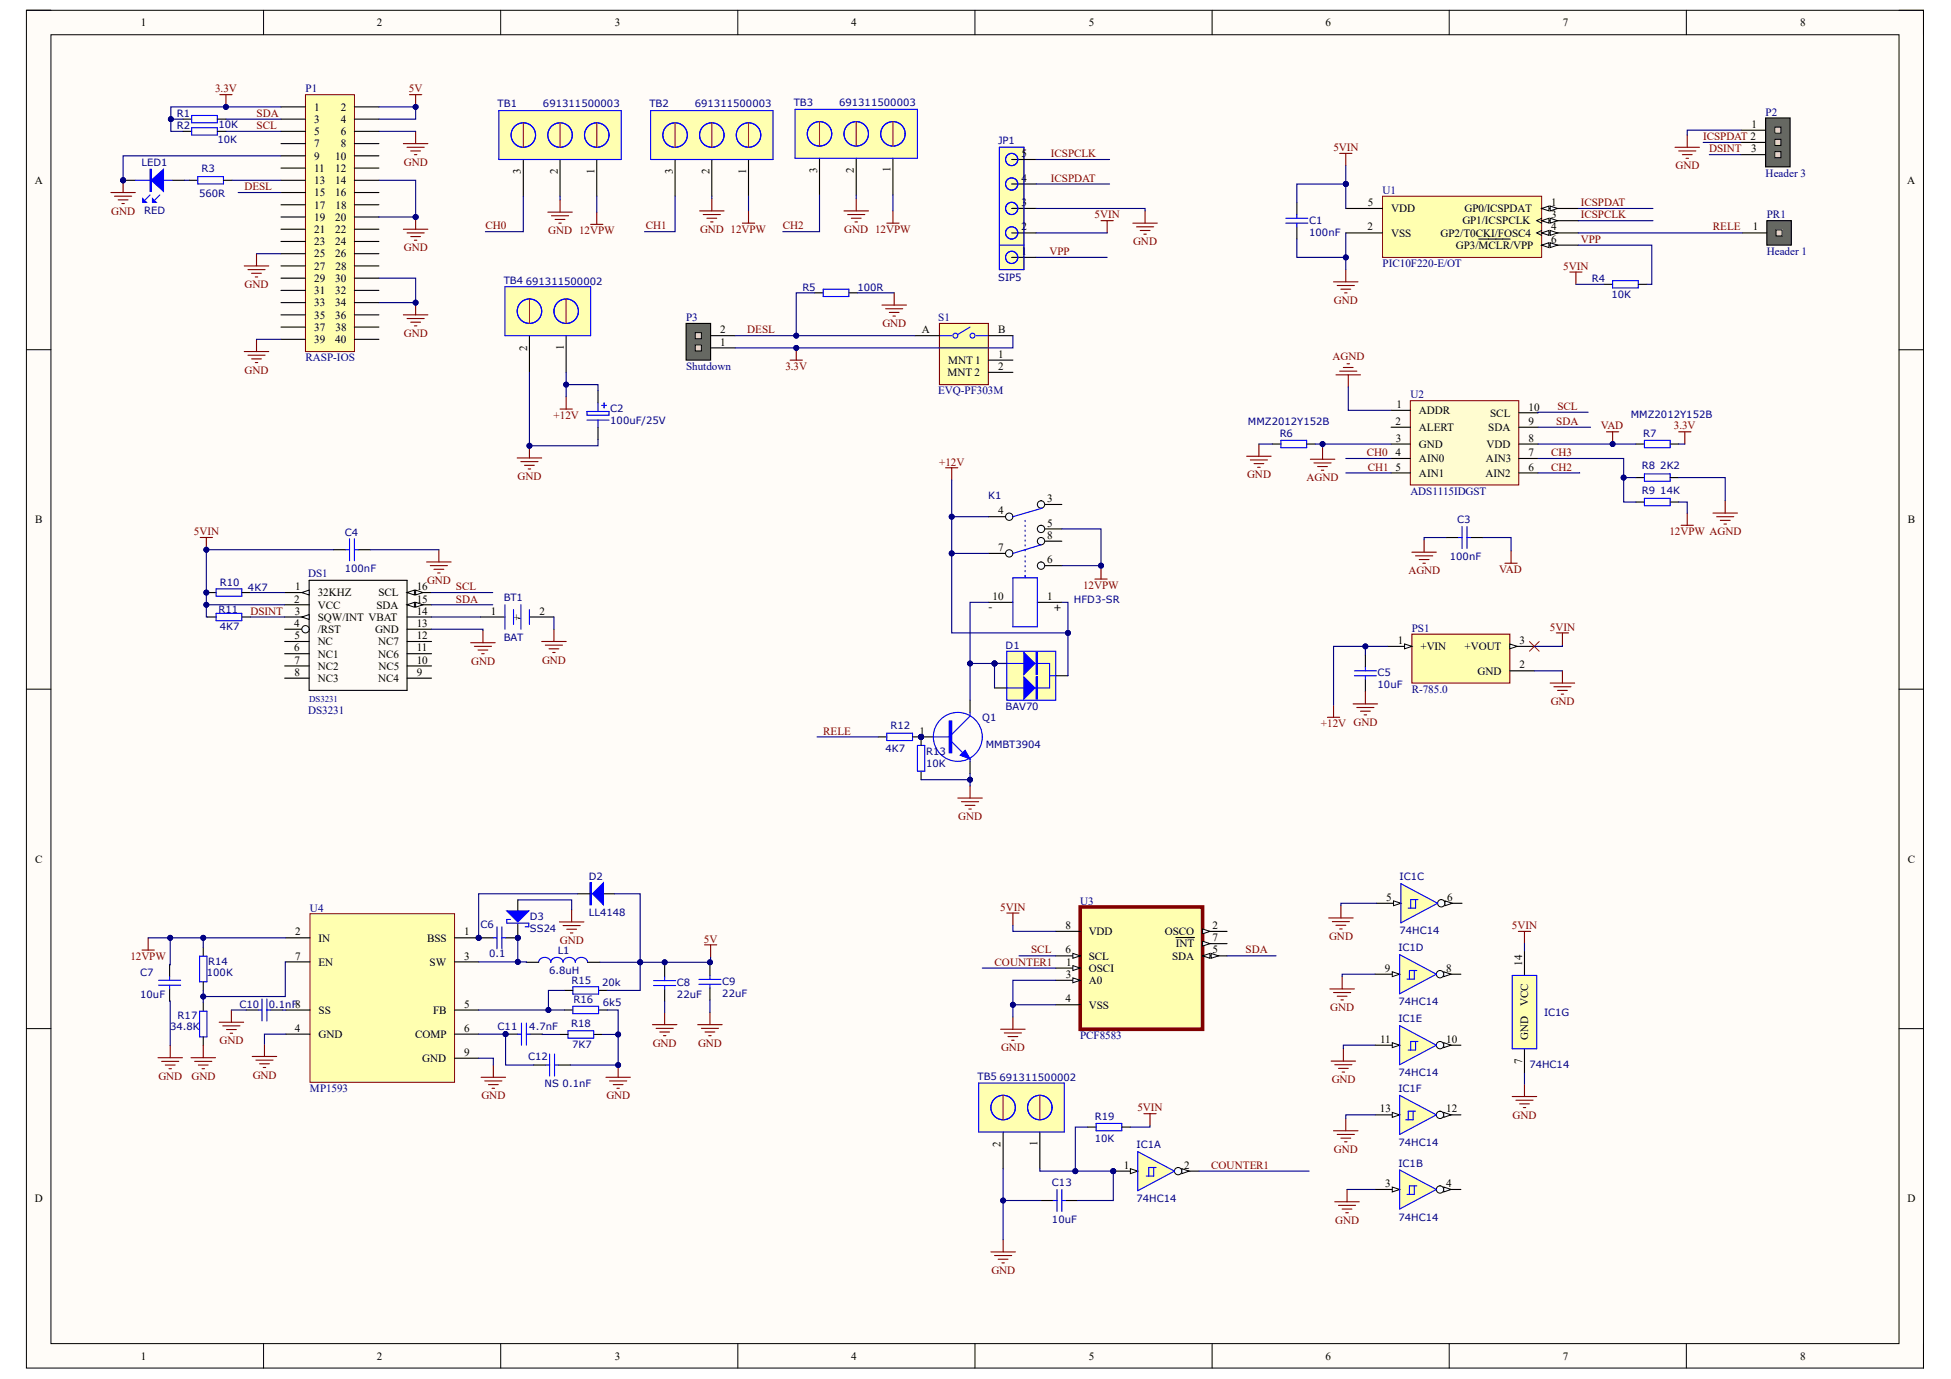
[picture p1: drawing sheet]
<svg xmlns="http://www.w3.org/2000/svg" width="297mm" height="210mm" viewBox="0 0 297 210" stroke-linecap="round" stroke-linejoin="round" font-family="sans-serif">
<defs><g id="words">
<g font-size="1.7">
<text x="21.4" y="4">1</text>
<text x="57.4" y="4">2</text>
<text x="93.6" y="4">3</text>
<text x="129.6" y="4">4</text>
<text x="165.8" y="4">5</text>
<text x="201.8" y="4">6</text>
<text x="237.9" y="4">7</text>
<text x="274.1" y="4">8</text>
<text x="47.8" y="16.9">1</text>
<text x="51.9" y="16.9">2</text>
<text x="47.8" y="18.7">3</text>
<text x="47.8" y="20.6">5</text>
<text x="47.8" y="22.4">7</text>
<text x="51.9" y="18.7">4</text>
<text x="51.9" y="20.6">6</text>
<text x="51.9" y="22.4">8</text>
<text x="155.5" y="23.9">5</text>
<text x="266.6" y="23.2">3</text>
<text x="266.7" y="19.5">1</text>
<text x="5.3" y="28">A</text>
<text x="47.8" y="24.3">9</text>
<text x="47.8" y="26.2">11</text>
<text x="47.8" y="28">13</text>
<text x="47.8" y="29.9">15</text>
<text x="51" y="24.3">10</text>
<text x="51" y="26.2">12</text>
<text x="51" y="28">14</text>
<text x="51" y="29.9">16</text>
<text x="79.3" y="26.5" transform="rotate(-90 79.3 26.5)">3</text>
<text x="84.9" y="26.5" transform="rotate(-90 84.9 26.5)">2</text>
<text x="90.5" y="26.4" transform="rotate(-90 90.5 26.4)">1</text>
<text x="102.4" y="26.5" transform="rotate(-90 102.4 26.5)">3</text>
<text x="108" y="26.5" transform="rotate(-90 108 26.5)">2</text>
<text x="113.6" y="26.4" transform="rotate(-90 113.6 26.4)">1</text>
<text x="124.4" y="26.3" transform="rotate(-90 124.4 26.3)">3</text>
<text x="130" y="26.4" transform="rotate(-90 130 26.4)">2</text>
<text x="135.6" y="26.2" transform="rotate(-90 135.6 26.2)">1</text>
<text x="155.5" y="27.6">4</text>
<text x="290.4" y="28">A</text>
<text x="47.8" y="31.7">17</text>
<text x="47.8" y="33.6">19</text>
<text x="47.8" y="35.5">21</text>
<text x="51" y="33.6">20</text>
<text x="51" y="35.5">22</text>
<text x="51.1" y="31.7">18</text>
<text x="155.5" y="35.1">2</text>
<text x="155.5" y="31.4">3</text>
<text x="208.2" y="35.1">2</text>
<text x="208.2" y="31.4">5</text>
<text x="211.8" y="32.3">VDD</text>
<text x="222.6" y="34.2">GP1/ICSPCLK</text>
<text x="223" y="32.3">GP0/ICSPDAT</text>
<text x="236.2" y="31.4">1</text>
<text x="236.2" y="33.2">3</text>
<text x="236.2" y="35.1">4</text>
<text x="266.9" y="35.1">1</text>
<text x="47.8" y="37.3">23</text>
<text x="47.8" y="39.2">25</text>
<text x="47.8" y="41">27</text>
<text x="51" y="37.3">24</text>
<text x="51" y="39.2">26</text>
<text x="51.1" y="41">28</text>
<text x="155.5" y="38.8">1</text>
<text x="211.8" y="36">VSS</text>
<text x="219.3" y="36">GP2/T0CKI/FOSC4</text>
<text x="221.7" y="37.9">GP3/MCLR/VPP</text>
<text x="236.2" y="36.9">6</text>
<text x="47.8" y="42.9">29</text>
<text x="47.8" y="44.8">31</text>
<text x="47.8" y="46.6">33</text>
<text x="51" y="42.9">30</text>
<text x="51" y="44.8">32</text>
<text x="51" y="46.6">34</text>
<text x="47.8" y="48.5">35</text>
<text x="47.8" y="50.4">37</text>
<text x="47.8" y="52.2">39</text>
<text x="51" y="48.5">36</text>
<text x="51" y="52.2">40</text>
<text x="51.1" y="50.4">38</text>
<text x="80.3" y="53.4" transform="rotate(-90 80.3 53.4)">2</text>
<text x="85.8" y="53.2" transform="rotate(-90 85.8 53.2)">1</text>
<text x="109.7" y="52.6">1</text>
<text x="109.7" y="50.7">2</text>
<text x="140.4" y="50.7">A</text>
<text x="152" y="50.7">B</text>
<text x="144.3" y="57.2">MNT 2</text>
<text x="144.4" y="55.4">MNT 1</text>
<text x="152" y="54.5">1</text>
<text x="152" y="56.3">2</text>
<text x="212.4" y="64.7">2</text>
<text x="212.6" y="62.1">1</text>
<text x="216" y="63">ADDR</text>
<text x="216" y="65.6">ALERT</text>
<text x="226.6" y="65.6">SDA</text>
<text x="226.9" y="63.4">SCL</text>
<text x="232.7" y="62.5">10</text>
<text x="232.7" y="64.7">9</text>
<text x="212.4" y="69.4">4</text>
<text x="212.5" y="71.6">5</text>
<text x="212.5" y="67.2">3</text>
<text x="216" y="68.2">GND</text>
<text x="216" y="70.4">AIN0</text>
<text x="226.2" y="70.4">AIN3</text>
<text x="226.3" y="68.2">VDD</text>
<text x="232.7" y="69.4">7</text>
<text x="232.7" y="71.6">6</text>
<text x="232.7" y="67.2">8</text>
<text x="159.4" y="76.4">3</text>
<text x="216" y="72.6">AIN1</text>
<text x="226.2" y="72.6">AIN2</text>
<text x="5.4" y="79.7">B</text>
<text x="152" y="78.3">4</text>
<text x="152" y="83.9">7</text>
<text x="159.4" y="80.2">5</text>
<text x="159.4" y="82">8</text>
<text x="290.4" y="79.7">B</text>
<text x="45" y="89.9">1</text>
<text x="63.4" y="89.9">16</text>
<text x="159.4" y="85.8">6</text>
<text x="44.8" y="95.4">4</text>
<text x="44.8" y="91.7">2</text>
<text x="44.9" y="93.6">3</text>
<text x="48.4" y="94.5">SQW/INT VBAT</text>
<text x="48.4" y="92.6">VCC</text>
<text x="48.4" y="90.8">32KHZ</text>
<text x="57.3" y="92.6">SDA</text>
<text x="57.6" y="90.8">SCL</text>
<text x="63.4" y="93.6">14</text>
<text x="63.4" y="91.7">15</text>
<text x="63.4" y="95.4">13</text>
<text x="74.7" y="93.6">1</text>
<text x="78.2" y="94.5">+-</text>
<text x="82.1" y="93.6">2</text>
<text x="151.1" y="91.3">10</text>
<text x="159.4" y="91.3">1</text>
<text x="44.8" y="99.2">6</text>
<text x="44.8" y="101">7</text>
<text x="44.8" y="97.3">5</text>
<text x="48.4" y="102">NC2</text>
<text x="48.4" y="100.1">NC1</text>
<text x="48.4" y="98.2">NC</text>
<text x="48.4" y="96.4">/RST</text>
<text x="57.1" y="96.4">GND</text>
<text x="57.6" y="100.1">NC6</text>
<text x="57.6" y="98.2">NC7</text>
<text x="57.6" y="102">NC5</text>
<text x="63.4" y="101">10</text>
<text x="63.4" y="99.2">11</text>
<text x="63.4" y="97.3">12</text>
<text x="212.8" y="98">1</text>
<text x="216.2" y="98.9">+VIN</text>
<text x="223" y="98.9">+VOUT</text>
<text x="231.4" y="98">3</text>
<text x="231.4" y="101.7">2</text>
<text x="44.8" y="102.9">8</text>
<text x="48.4" y="103.8">NC3</text>
<text x="57.6" y="103.8">NC4</text>
<text x="63.4" y="102.9">9</text>
<text x="225" y="102.7">GND</text>
<text x="140" y="111.8">1</text>
<text x="5.3" y="131.3">C</text>
<text x="290.4" y="131.3">C</text>
<text x="211" y="137.1">5</text>
<text x="220.4" y="137.1">6</text>
<text x="45" y="142.4">2</text>
<text x="48.5" y="143.3">IN</text>
<text x="65" y="143.3">BSS</text>
<text x="70.7" y="142.4">1</text>
<text x="162.2" y="141.4">8</text>
<text x="165.8" y="142.3">VDD</text>
<text x="177.4" y="142.3">OSCO</text>
<text x="184.6" y="143.3">7</text>
<text x="184.6" y="141.4">2</text>
<text x="45" y="146.1">7</text>
<text x="48.5" y="147">EN</text>
<text x="65.4" y="147">SW</text>
<text x="70.7" y="146.1">3</text>
<text x="162.2" y="145.1">6</text>
<text x="162.3" y="148.9">3</text>
<text x="162.3" y="147">1</text>
<text x="165.8" y="146.1">SCL</text>
<text x="165.8" y="147.9">OSCI</text>
<text x="165.8" y="149.8">A0</text>
<text x="178.5" y="146.1">SDA</text>
<text x="179" y="144.2">INT</text>
<text x="184.6" y="145.1">5</text>
<text x="210.8" y="147.9">9</text>
<text x="220.2" y="147.9">8</text>
<text x="231.7" y="147" transform="rotate(-90 231.7 147)">14</text>
<text x="48.5" y="154.3">SS</text>
<text x="65.9" y="154.3">FB</text>
<text x="70.7" y="153.4">5</text>
<text x="162.2" y="152.6">4</text>
<text x="165.8" y="153.5">VSS</text>
<text x="232.7" y="153.2" transform="rotate(-90 232.7 153.2)">VCC</text>
<text x="44.9" y="157.1">4</text>
<text x="48.5" y="158">GND</text>
<text x="63.2" y="158">COMP</text>
<text x="64.3" y="161.7">GND</text>
<text x="70.7" y="157.1">6</text>
<text x="70.7" y="160.7">9</text>
<text x="210.1" y="158.8">11</text>
<text x="220.2" y="158.8">10</text>
<text x="231.7" y="161.9" transform="rotate(-90 231.7 161.9)">7</text>
<text x="232.7" y="158.3" transform="rotate(-90 232.7 158.3)">GND</text>
<text x="210.1" y="169.3">13</text>
<text x="220.2" y="169.3">12</text>
<text x="152.3" y="174.6" transform="rotate(-90 152.3 174.6)">2</text>
<text x="158" y="174.4" transform="rotate(-90 158 174.4)">1</text>
<text x="171.1" y="177.9">1</text>
<text x="180.3" y="177.9">2</text>
<text x="5.3" y="183">D</text>
<text x="210.9" y="180.7">3</text>
<text x="220.2" y="180.7">4</text>
<text x="290.4" y="183">D</text>
<text x="21.4" y="207">1</text>
<text x="57.4" y="207">2</text>
<text x="93.6" y="207">3</text>
<text x="129.6" y="207">4</text>
<text x="165.8" y="207">5</text>
<text x="201.8" y="207">6</text>
<text x="237.9" y="207">7</text>
<text x="274.1" y="207">8</text>
</g>
<g font-size="1.7" fill="#800000">
<text x="32.8" y="14.1">3.3V</text>
<text x="39.1" y="17.8">SDA</text>
<text x="62.3" y="14.1">5V</text>
<text x="39.1" y="19.6">SCL</text>
<text x="160" y="23.9">ICSPCLK</text>
<text x="203" y="23">5VIN</text>
<text x="259.3" y="21.3">ICSPDAT 2</text>
<text x="260.2" y="23.2">DSINT</text>
<text x="37.2" y="29">DESL</text>
<text x="61.5" y="25.2">GND</text>
<text x="160" y="27.6">ICSPDAT</text>
<text x="255.1" y="25.8">GND</text>
<text x="16.9" y="32.7">GND</text>
<text x="73.9" y="34.9">CH0</text>
<text x="83.5" y="35.7">GND 12VPW</text>
<text x="98.3" y="34.9">CH1</text>
<text x="106.6" y="35.5">GND 12VPW</text>
<text x="119.2" y="34.9">CH2</text>
<text x="128.5" y="35.5">GND 12VPW</text>
<text x="166.6" y="33.2">5VIN</text>
<text x="240.7" y="31.4">ICSPDAT</text>
<text x="240.7" y="33.2">ICSPCLK</text>
<text x="260.8" y="35.1">RELE</text>
<text x="61.5" y="38.3">GND</text>
<text x="159.8" y="38.8">VPP</text>
<text x="172.5" y="37.3">GND</text>
<text x="238" y="41">5VIN</text>
<text x="240.7" y="36.9">VPP</text>
<text x="37.2" y="43.8">GND</text>
<text x="203.1" y="46.3">GND</text>
<text x="61.5" y="51.3">GND</text>
<text x="113.8" y="50.7">DESL</text>
<text x="134.3" y="49.8">GND</text>
<text x="37.2" y="56.9">GND</text>
<text x="119.6" y="56.3">3.3V</text>
<text x="202.9" y="54.8">AGND</text>
<text x="84.3" y="63.8">+12V</text>
<text x="236.9" y="64.7">SDA</text>
<text x="237.1" y="62.4">SCL</text>
<text x="243.7" y="65.4">VAD</text>
<text x="254.9" y="65.4">3.3V</text>
<text x="143" y="70.9">+12V</text>
<text x="208.1" y="69.4">CH0</text>
<text x="208.2" y="71.6">CH1</text>
<text x="236.2" y="69.4">CH3</text>
<text x="236.2" y="71.6">CH2</text>
<text x="78.8" y="73.1">GND</text>
<text x="189.9" y="72.8">GND</text>
<text x="198.9" y="73.3">AGND</text>
<text x="29.5" y="81.5">5VIN</text>
<text x="254.2" y="81.5">12VPW AGND</text>
<text x="65" y="88.9">GND</text>
<text x="69.4" y="89.9">SCL</text>
<text x="164.9" y="89.6">12VPW</text>
<text x="214.4" y="87.4">AGND</text>
<text x="228.3" y="87.2">VAD</text>
<text x="38.1" y="93.6">DSINT</text>
<text x="69.4" y="91.7">SDA</text>
<text x="236" y="96">5VIN</text>
<text x="71.7" y="101.2">GND</text>
<text x="82.5" y="101">GND</text>
<text x="236.1" y="107.3">GND</text>
<text x="125.3" y="111.8">RELE</text>
<text x="201.1" y="110.7">+12V GND</text>
<text x="145.9" y="124.8">GND</text>
<text x="85.2" y="143.7">GND</text>
<text x="107.2" y="143.5">5V</text>
<text x="152.3" y="138.6">5VIN</text>
<text x="202.4" y="143.1">GND</text>
<text x="230.2" y="141.4">5VIN</text>
<text x="19.9" y="146.1">12VPW</text>
<text x="151.4" y="147">COUNTER1</text>
<text x="157" y="145.1">SCL</text>
<text x="189.6" y="145.1">SDA</text>
<text x="202.5" y="153.9">GND</text>
<text x="33.4" y="159">GND</text>
<text x="99.4" y="159.3">GND</text>
<text x="106.3" y="159.3">GND</text>
<text x="152.4" y="160">GND</text>
<text x="24.1" y="164.4">GND</text>
<text x="29.2" y="164.4">GND</text>
<text x="38.5" y="164.2">GND</text>
<text x="73.3" y="167.3">GND</text>
<text x="92.3" y="167.3">GND</text>
<text x="202.7" y="164.9">GND</text>
<text x="173.2" y="169.2">5VIN</text>
<text x="230.3" y="170.3">GND</text>
<text x="184.4" y="177.9">COUNTER1</text>
<text x="203.1" y="175.5">GND</text>
<text x="203.3" y="186.3">GND</text>
<text x="150.9" y="193.9">GND</text>
</g>
<g font-size="1.7" fill="#000080">
<text x="46.5" y="14.1">P1</text>
<text x="268.8" y="17.6">P2</text>
<text x="210.5" y="29.5">U1</text>
<text x="268.8" y="26.9">Header 3</text>
<text x="269" y="33.2">PR1</text>
<text x="210.5" y="40.7">PIC10F220-E/OT</text>
<text x="269" y="38.8">Header 1</text>
<text x="104.5" y="48.9">P3</text>
<text x="142.9" y="48.9">S1</text>
<text x="46.5" y="55">RASP-IOS</text>
<text x="104.5" y="56.3">Shutdown</text>
<text x="142.9" y="60">EVQ-PF303M</text>
<text x="214.7" y="60.6">U2</text>
<text x="214.7" y="75.3">ADS1115IDGST</text>
<text x="46.9" y="87.8">DS1</text>
<text x="214.9" y="96.2">PS1</text>
<text x="214.9" y="105.5">R-785.0</text>
<text x="46.9" y="108.6">DS3231</text>
<text x="164.4" y="137.7">U3</text>
<text x="47.2" y="138.7">U4</text>
<text x="164.4" y="158.2">PCF8583</text>
<text x="47.2" y="166.2">MP1593</text>
</g>
<g font-size="1.5" fill="#000080">
<text x="26.9" y="17.8">R1</text>
<text x="75.8" y="16.3">TB1</text>
<text x="82.7" y="16.3">691311500003</text>
<text x="98.9" y="16.3">TB2</text>
<text x="105.8" y="16.3">691311500003</text>
<text x="120.8" y="16.1">TB3</text>
<text x="127.7" y="16.1">691311500003</text>
<text x="26.9" y="19.7">R2</text>
<text x="33.1" y="21.7">10K</text>
<text x="33.3" y="19.5">10K</text>
<text x="152" y="21.9">JP1</text>
<text x="21.5" y="25.3">LED1</text>
<text x="30.3" y="29.9">560R</text>
<text x="30.7" y="26.2">R3</text>
<text x="21.9" y="32.5">RED</text>
<text x="199.3" y="34">C1</text>
<text x="199.3" y="35.9">100nF</text>
<text x="76.7" y="43.2">TB4</text>
<text x="80" y="43.3">691311500002</text>
<text x="122.2" y="44.3">R5</text>
<text x="130.5" y="44.3">100R</text>
<text x="152" y="42.8">SIP5</text>
<text x="242.4" y="43">R4</text>
<text x="245.3" y="45.4">10K</text>
<text x="92.9" y="62.7">C2</text>
<text x="92.9" y="64.6">100uF/25V</text>
<text x="190" y="64.7">MMZ2012Y152B</text>
<text x="248.3" y="63.6">MMZ2012Y152B</text>
<text x="194.8" y="66.6">R6</text>
<text x="250" y="71.5">R8</text>
<text x="250.2" y="66.6">R7</text>
<text x="252.8" y="71.5">2K2</text>
<text x="150.5" y="75.9">K1</text>
<text x="250" y="75.2">R9</text>
<text x="252.8" y="75.2">14K</text>
<text x="52.5" y="81.5">C4</text>
<text x="221.8" y="79.7">C3</text>
<text x="33.5" y="89.1">R10</text>
<text x="37.8" y="89.9">4K7</text>
<text x="52.5" y="87.1">100nF</text>
<text x="220.7" y="85.2">100nF</text>
<text x="33.3" y="93.2">R11</text>
<text x="33.5" y="95.9">4K7</text>
<text x="76.7" y="91.5">BT1</text>
<text x="163.5" y="91.8">HFD3-SR</text>
<text x="76.7" y="97.5">BAT</text>
<text x="153.1" y="98.8">D1</text>
<text x="209.7" y="102.9">C5</text>
<text x="209.7" y="104.8">10uF</text>
<text x="135.6" y="110.9">R12</text>
<text x="149.5" y="109.8">Q1</text>
<text x="150.1" y="113.9">MMBT3904</text>
<text x="153.1" y="108.1">BAV70</text>
<text x="134.8" y="114.5">4K7</text>
<text x="141" y="114.9">R13</text>
<text x="141" y="116.7">10K</text>
<text x="89.6" y="133.9">D2</text>
<text x="213.1" y="134">IC1C</text>
<text x="73.1" y="141.3">C6</text>
<text x="80.7" y="140">D3</text>
<text x="80.7" y="141.9">SS24</text>
<text x="89.6" y="139.5">LL4148</text>
<text x="213.1" y="142.2">74HC14</text>
<text x="21.3" y="148.5">C7</text>
<text x="31.5" y="148.6">100K</text>
<text x="31.7" y="146.9">R14</text>
<text x="74.5" y="145.7">0.1</text>
<text x="83.6" y="148.2">6.8uH</text>
<text x="84.9" y="145.2">L1</text>
<text x="87" y="149.7">R15</text>
<text x="110" y="149.9">C9</text>
<text x="212.9" y="144.8">IC1D</text>
<text x="21.3" y="151.9">10uF</text>
<text x="27" y="155.1">R17</text>
<text x="36.4" y="153.4">C10</text>
<text x="40.9" y="153.4">0.1nF8</text>
<text x="87.3" y="152.6">R16</text>
<text x="91.7" y="150.1">20k</text>
<text x="91.8" y="153.2">6k5</text>
<text x="103.1" y="150.1">C8</text>
<text x="103.1" y="151.9">22uF</text>
<text x="110" y="151.7">22uF</text>
<text x="212.9" y="153">74HC14</text>
<text x="212.9" y="155.6">IC1E</text>
<text x="235.1" y="154.7">IC1G</text>
<text x="25.9" y="156.8">34.8K</text>
<text x="75.8" y="156.7">C11</text>
<text x="80.4" y="161.4">C12</text>
<text x="80.6" y="156.7">4.7nF</text>
<text x="86.9" y="156.3">R18</text>
<text x="87.1" y="159.5">7K7</text>
<text x="82.9" y="165.5">NS 0.1nF</text>
<text x="148.8" y="164.4">TB5</text>
<text x="152.2" y="164.5">691311500002</text>
<text x="212.9" y="163.8">74HC14</text>
<text x="212.9" y="166.2">IC1F</text>
<text x="232.8" y="162.5">74HC14</text>
<text x="166.7" y="170.5">R19</text>
<text x="166.7" y="173.9">10K</text>
<text x="173" y="174.8">IC1A</text>
<text x="212.9" y="177.6">IC1B</text>
<text x="212.9" y="174.4">74HC14</text>
<text x="160.2" y="180.6">C13</text>
<text x="173" y="183">74HC14</text>
<text x="212.9" y="185.8">74HC14</text>
<text x="160.2" y="186.2">10uF</text>
</g>
<g font-size="1.5">
<text x="150.5" y="93">-</text>
<text x="160.4" y="93">+</text>
</g>
<text font-size="1.4" fill="#000080" x="47.1" y="106.9">DS3231</text>
</g></defs>
<!-- layer: Layer 1 -->
<path d="M4 1.6h288.8v206.6h-288.8z" fill-rule="evenodd" fill="#fffcf8"/>
<g fill="none" stroke="#000" stroke-width=".15">
<path d="M4 1.6h288.8v206.6h-288.8zM4 1.6h3.7M7.8 5.3h281.3v199.2h-281.3zM40.1 1.6v3.7M76.2 1.6v3.7M112.3 1.6v3.7M148.4 1.6v3.7M184.5 1.6v3.7M220.6 1.6v3.7M256.7 1.6v3.7M289.1 1.6h3.7v3.7M4 53.2h3.7"/>
<path d="M289.1 53.2h3.7M4 104.9h3.8M289.1 104.9h3.7M4 156.6h3.8M289.1 156.6h3.7M40.1 204.5v3.7M76.2 204.5v3.7M112.3 204.5v3.7M148.4 204.5v3.7M184.5 204.5v3.7M220.6 204.5v3.7M256.7 204.5v3.7"/>
<path d="M292.8 204.5v3.7"/>
</g>
<path d="M46.5 14.4h7.5v39.1h-7.5z" fill-rule="evenodd" fill="#ffffb0"/>
<path d="M46.5 14.4h7.5v39.1h-7.5z" fill="none" stroke="#800000" stroke-width=".15"/>
<g fill="none" stroke="#000" stroke-width=".17">
<path d="M42.8 16.3h3.7M42.8 18.1h3.7M42.8 20h3.7M54 16.3h3.7M54 18.1h3.7M54 20h3.7M42.8 21.9h3.7M42.8 23.7h3.7M42.8 25.6h3.7M42.8 27.4h3.7M42.8 29.3h3.7M42.8 31.2h3.7"/>
<path d="M42.8 33h3.7M42.8 34.9h3.7M42.8 36.8h3.7M42.8 38.6h3.7M54 21.9h3.7M54 23.7h3.7M54 25.6h3.7M54 27.4h3.7M54 29.3h3.7M54 31.2h3.7M54 33h3.7M54 34.9h3.7"/>
<path d="M54 36.8h3.7M54 38.6h3.7M42.8 40.5h3.7M42.8 42.3h3.7M42.8 44.2h3.7M42.8 46.1h3.7M42.8 47.9h3.7M42.8 49.8h3.7M42.8 51.7h3.7M54 40.5h3.7M54 42.3h3.7M54 44.2h3.7"/>
<path d="M54 46.1h3.7M54 47.9h3.7M54 49.8h3.7M54 51.7h3.7"/>
</g>
<g fill="none" stroke="#800000" stroke-width=".17">
<path d="M63.3 20v1.9M39.1 38.6v1.9M61.4 21.9h3.7M61.4 34.9h3.7M62 22.4h2.6M62 35.5h2.6M62.5 23h1.5M62.5 36h1.5M63.1 23.5h.4M63.1 36.6h.4M63.3 33v1.9M37.2 40.5h3.7"/>
<path d="M37.2 53.5h3.7M37.8 41h2.6M37.8 54.1h2.6M38.3 41.6h1.5M38.3 54.6h1.5M38.9 42.2h.3M38.9 55.2h.3M39.1 51.7v1.8"/>
</g>
<circle cx="63.3" cy="33" r=".37" fill="#000080"/>
<circle cx="63.3" cy="33" r=".37" fill="none" stroke="#000080" stroke-width=".15"/>
<path d="M61.4 47.9h3.7M62 48.5h2.6M62.5 49h1.5M63.1 49.6h.4M63.3 46.1v1.8" fill="none" stroke="#800000" stroke-width=".17"/>
<circle cx="63.3" cy="46.1" r=".37" fill="#000080"/>
<circle cx="63.3" cy="46.1" r=".37" fill="none" stroke="#000080" stroke-width=".15"/>
<path d="M47.1 88.3h14.9v16.8h-14.9zM62 99.5h3.7M62 97.6h3.7M62 95.8h3.7M62 93.9h3.7M62 92.1h3.7M62 103.2h3.7M62 101.4h3.7" fill="none" stroke="#000" stroke-width=".17"/>
<path d="M62 92.1l1.1-.4v.7z" fill="#f8fcff"/>
<path d="M62 92.1l1.1-.4v.7z" fill="none" stroke="#000" stroke-width=".15"/>
<path d="M63.3 91.7l1.1 .4-1.1 .3z" fill="#f8fcff"/>
<path d="M63.3 91.7l1.1 .4-1.1 .3z" fill="none" stroke="#000" stroke-width=".15"/>
<path d="M62 90.2h3.7" fill="none" stroke="#000" stroke-width=".17"/>
<path d="M62 90.2l1.1-.4v.8z" fill="#f8fcff"/>
<path d="M62 90.2l1.1-.4v.8z" fill="none" stroke="#000" stroke-width=".15"/>
<path d="M63.3 89.8l1.1 .4-1.1 .4z" fill="#f8fcff"/>
<path d="M63.3 89.8l1.1 .4-1.1 .4z" fill="none" stroke="#000" stroke-width=".15"/>
<path d="M43.3 99.5h3.8M43.3 97.6h3.8M43.3 95.8h3.8M43.3 103.2h3.8M43.3 101.4h3.8" fill="none" stroke="#000" stroke-width=".17"/>
<circle cx="46.5" cy="95.8" r=".56" fill="#f8fcff"/>
<circle cx="46.5" cy="95.8" r=".56" fill="none" stroke="#000" stroke-width=".15"/>
<path d="M43.3 93.9h3.8" fill="none" stroke="#000" stroke-width=".17"/>
<path d="M46 93.9l1.1-.4v.8z" fill="#f8fcff"/>
<path d="M46 93.9l1.1-.4v.8z" fill="none" stroke="#000" stroke-width=".15"/>
<path d="M43.3 92.1h3.8M43.3 90.2h3.8" fill="none" stroke="#000" stroke-width=".17"/>
<path d="M46 90.2l1.1-.4v.8z" fill="#f8fcff"/>
<path d="M46 90.2l1.1-.4v.8z" fill="none" stroke="#000" stroke-width=".15"/>
<path d="M78.7 69.7h3.8M79.3 70.3h2.6M79.9 70.8h1.5M80.4 71.4h.4M80.6 67.8v1.9M85.3 62.3h1.8M86.2 60.4v1.9M82.5 97.6h3.7M83 98.2h2.6M83.6 98.8h1.5M84.1 99.3h.4M84.3 95.8v1.8" fill="none" stroke="#800000" stroke-width=".17"/>
<path d="M28.8 27.4h1.3M34 27.4h1.3M73.2 93.9h3.7M80.6 93.9h3.7" fill="none" stroke="#000" stroke-width=".17"/>
<path d="M30.1 26.9h3.9v1.1h-3.9zM76.9 92.1v3.7M78.2 92.8v2.2M79.3 92.1v3.7M80.6 92.8v2.2" fill="none" stroke="#00f" stroke-width=".17"/>
<circle cx="80.6" cy="67.8" r=".37" fill="#000080"/>
<circle cx="80.6" cy="67.8" r=".37" fill="none" stroke="#000080" stroke-width=".15"/>
<path d="M104.5 49.2h3.7v5.6h-3.7z" fill-rule="evenodd" fill="#656764"/>
<path d="M104.5 49.2h3.7v5.6h-3.7zM108.2 53h3.7M108.2 51.1h3.7" fill="none" stroke="#000" stroke-width=".17"/>
<path d="M105.9 52.5h.9v.9h-.9z" fill-rule="evenodd" fill="#dcd9c7"/>
<path d="M105.9 52.5h.9v.9h-.9z" fill="none" stroke="#000" stroke-width=".15"/>
<path d="M105.9 50.6h.9v1h-.9z" fill-rule="evenodd" fill="#dcd9c7"/>
<path d="M105.9 50.6h.9v1h-.9z" fill="none" stroke="#000" stroke-width=".15"/>
<path d="M62.3 14.4h1.9M63.3 14.4v1.9" fill="none" stroke="#800000" stroke-width=".17"/>
<circle cx="63.3" cy="16.3" r=".37" fill="#000080"/>
<circle cx="63.3" cy="16.3" r=".37" fill="none" stroke="#000080" stroke-width=".15"/>
<path d="M124 44.6h1.3M129.2 44.6h1.3" fill="none" stroke="#000" stroke-width=".17"/>
<path d="M125.3 44h3.9v1.1h-3.9z" fill="none" stroke="#00f" stroke-width=".17"/>
<path d="M120.3 54.8h1.9M121.2 53v1.8M134.3 46.4h3.7M134.8 47h2.6M135.4 47.6h1.5M135.9 48.1h.4M136.1 44.6v1.8" fill="none" stroke="#800000" stroke-width=".17"/>
<circle cx="121.2" cy="53" r=".37" fill="#000080"/>
<circle cx="121.2" cy="53" r=".37" fill="none" stroke="#000080" stroke-width=".15"/>
<path d="M27.9 18.1h1.3M27.9 20h1.3M33.1 18.1h1.3M33.1 20h1.3M91 59.5v1.8M91 65.1v1.8M31.6 90.2h1.3M31.6 93.9h1.3M36.8 90.2h1.3M36.8 93.9h1.3M50.8 83.7h1.9M54.5 83.7h1.9" fill="none" stroke="#000" stroke-width=".17"/>
<g fill="none" stroke="#00f" stroke-width=".17">
<path d="M29.2 17.6h3.9v1.1h-3.9zM29.2 19.4h3.9v1.2h-3.9zM89.4 62.6h3.3v.6h-3.3zM89.4 63.9h3.3M91 61.3v1.3M91 63.9v1.2M91.6 61.7h.7M92 61.3v.8M32.9 89.6h3.9v1.1h-3.9zM32.9 93.4h3.9v1.1h-3.9zM52.7 83.7h.5M53.2 82v3.4"/>
<path d="M54 83.7h.5M54 82v3.4"/>
</g>
<path d="M16.9 29.3h3.7M17.4 29.9h2.6M18 30.4h1.5M18.6 31h.3M18.7 27.4v1.9" fill="none" stroke="#800000" stroke-width=".17"/>
<circle cx="18.7" cy="27.4" r=".37" fill="#000080"/>
<circle cx="18.7" cy="27.4" r=".37" fill="none" stroke="#000080" stroke-width=".15"/>
<circle cx="18.7" cy="27.4" r=".37" fill="#000080"/>
<circle cx="18.7" cy="27.4" r=".37" fill="none" stroke="#000080" stroke-width=".15"/>
<path d="M18.7 27.4h1.9M26.2 27.4h1.9" fill="none" stroke="#000" stroke-width=".17"/>
<circle cx="18.7" cy="27.4" r=".37" fill="#000080"/>
<circle cx="18.7" cy="27.4" r=".37" fill="none" stroke="#000080" stroke-width=".15"/>
<path d="M20.6 27.4h5.6M22.8 29.7l-.7 .7M24.3 29.7l-.7 .7" fill="none" stroke="#00f" stroke-width=".17"/>
<path d="M23 27.4l1.9-1.6v3.3z" fill="#00f"/>
<path d="M22.8 25.8h.2v3.3h-.2zM23 27.4l1.9-1.6v3.3z" fill="none" stroke="#00f" stroke-width=".17"/>
<path d="M22.9 25.8v3.3" fill="none" stroke="#00f" stroke-width=".19"/>
<path d="M21.7 30.2l.6 .6h-.6z" fill="#00f"/>
<path d="M21.7 30.2l.6 .6h-.6z" fill="none" stroke="#00f" stroke-width=".17"/>
<path d="M23.2 30.2l.6 .6h-.6z" fill="#00f"/>
<path d="M23.2 30.2l.6 .6h-.6z" fill="none" stroke="#00f" stroke-width=".17"/>
<path d="M214.7 61h16.5v12.8h-16.5z" fill="#ffffb0"/>
<path d="M214.7 61h16.5v12.8h-16.5z" fill="none" stroke="#800000" stroke-width=".15"/>
<g fill="none" stroke="#000" stroke-width=".17">
<path d="M193.7 67.6h1.3M198.9 67.6h1.3M211.8 62.5h2.9M211.8 65h2.9M211.8 67.6h2.9M211.8 69.8h2.9M211.8 72h2.9M231.2 65h3M231.2 67.6h3M231.2 69.8h3M231.2 72h3M231.2 62.8h3"/>
<path d="M249.1 67.6h1.3M249.1 72.7h1.3M249.1 76.4h1.3M254.3 67.6h1.3M254.3 72.7h1.3M254.3 76.4h1.3M220.2 81.8h1.8M223.9 81.8h1.9"/>
</g>
<path d="M195 67h3.9v1.1h-3.9zM250.4 67h3.9v1.1h-3.9zM250.4 72.1h3.9v1.2h-3.9zM250.4 75.9h3.9v1.1h-3.9zM222 81.8h.6M222.6 80.1v3.4M223.3 81.8h.6M223.3 80.1v3.4" fill="none" stroke="#00f" stroke-width=".17"/>
<g fill="none" stroke="#800000" stroke-width=".17">
<path d="M33.5 14.4h1.8M34.4 14.4v1.9M189.8 69.4h3.7M190.4 70h2.6M190.9 70.6h1.5M191.5 71.1h.4M191.7 67.6v1.8M255.6 65.7h1.8M256.5 65.7v1.9M260.8 78.1h3.7M261.4 78.6h2.6M261.9 79.2h1.5"/>
<path d="M262.5 79.8h.4M262.7 76.2v1.9"/>
</g>
<circle cx="34.4" cy="16.3" r=".37" fill="#000080"/>
<circle cx="34.4" cy="16.3" r=".37" fill="none" stroke="#000080" stroke-width=".15"/>
<path d="M150.5 78.6h3.7" fill="none" stroke="#000" stroke-width=".17"/>
<circle cx="153.7" cy="78.7" r=".56" fill="#f8fcff"/>
<circle cx="153.7" cy="78.7" r=".56" fill="none" stroke="#000" stroke-width=".15"/>
<path d="M157.9 76.8h3.8" fill="none" stroke="#000" stroke-width=".17"/>
<circle cx="158.5" cy="76.8" r=".56" fill="#f8fcff"/>
<circle cx="158.5" cy="76.8" r=".56" fill="none" stroke="#000" stroke-width=".15"/>
<path d="M157.9 80.5h3.8" fill="none" stroke="#000" stroke-width=".17"/>
<circle cx="158.5" cy="80.5" r=".56" fill="#f8fcff"/>
<circle cx="158.5" cy="80.5" r=".56" fill="none" stroke="#000" stroke-width=".15"/>
<path d="M150.5 84.2h3.7" fill="none" stroke="#000" stroke-width=".17"/>
<circle cx="153.7" cy="84.2" r=".56" fill="#f8fcff"/>
<circle cx="153.7" cy="84.2" r=".56" fill="none" stroke="#000" stroke-width=".15"/>
<path d="M157.9 82.4h3.8" fill="none" stroke="#000" stroke-width=".17"/>
<circle cx="158.5" cy="82.4" r=".56" fill="#f8fcff"/>
<circle cx="158.5" cy="82.4" r=".56" fill="none" stroke="#000" stroke-width=".15"/>
<path d="M157.9 86.1h3.8" fill="none" stroke="#000" stroke-width=".17"/>
<circle cx="158.5" cy="86.1" r=".56" fill="#f8fcff"/>
<circle cx="158.5" cy="86.1" r=".56" fill="none" stroke="#000" stroke-width=".15"/>
<path d="M150.5 91.7h3.7M157.9 91.7h3.8" fill="none" stroke="#000" stroke-width=".17"/>
<g fill="none" stroke="#00f" stroke-width=".17">
<path d="M156.1 79.2v.2M156.1 80v.1M158.7 77.3l-4.5 1.3M154.2 88h3.7v7.4h-3.7zM156.1 80.7v.2M156.1 81.4v.2M156.1 82.2v.2M156.1 82.9v.2M156.1 83.7v.2M156.1 84.6v.2M156.1 85.4v.1M156.1 86.1v.2"/>
<path d="M156.1 86.8v.2M156.1 87.6v.4M158.5 82.9l-4.3 1.3"/>
</g>
<path d="M147.7 119.6v1.9M145.8 121.5h3.8M146.4 122h2.6M146.9 122.6h1.5M147.5 123.1h.4" fill="none" stroke="#800000" stroke-width=".17"/>
<circle cx="151.4" cy="101" r=".37" fill="#000080"/>
<circle cx="151.4" cy="101" r=".37" fill="none" stroke="#000080" stroke-width=".15"/>
<path d="M153.3 99.1h7.4v7.5h-7.4z" fill-rule="evenodd" fill="#ffffb0"/>
<path d="M153.3 99.1h7.4v7.5h-7.4z" fill="none" stroke="#00f" stroke-width=".17"/>
<path d="M151.4 101h1.9" fill="none" stroke="#000" stroke-width=".17"/>
<circle cx="151.4" cy="101" r=".37" fill="#000080"/>
<circle cx="151.4" cy="101" r=".37" fill="none" stroke="#000080" stroke-width=".15"/>
<path d="M160.7 102.9h1.9" fill="none" stroke="#000" stroke-width=".17"/>
<path d="M157.8 99.3h.1v3.4h-.1zM153.3 101h6.5" fill="none" stroke="#00f" stroke-width=".17"/>
<path d="M157.8 99.3v3.4" fill="none" stroke="#00f" stroke-width=".19"/>
<path d="M155.9 99.3l1.7 1.7-1.7 1.7z" fill="#00f"/>
<path d="M155.9 99.3l1.7 1.7-1.7 1.7zM153.3 104.7h6.5M157.8 103h.1v3.4h-.1z" fill="none" stroke="#00f" stroke-width=".17"/>
<path d="M151.4 104.7h1.9" fill="none" stroke="#000" stroke-width=".17"/>
<path d="M157.8 103v3.4" fill="none" stroke="#00f" stroke-width=".19"/>
<path d="M155.9 103l1.7 1.7-1.7 1.7z" fill="#00f"/>
<path d="M155.9 103l1.7 1.7-1.7 1.7zM159.8 102.9h.9M159.8 101v3.7" fill="none" stroke="#00f" stroke-width=".17"/>
<circle cx="140.2" cy="112.2" r=".37" fill="#000080"/>
<circle cx="140.2" cy="112.2" r=".37" fill="none" stroke="#000080" stroke-width=".15"/>
<path d="M140.2 112.2h1.9" fill="none" stroke="#000" stroke-width=".17"/>
<circle cx="140.2" cy="112.2" r=".37" fill="#000080"/>
<circle cx="140.2" cy="112.2" r=".37" fill="none" stroke="#000080" stroke-width=".15"/>
<path d="M147.7 106.6v1.8M147.7 115.9v1.8" fill="none" stroke="#000" stroke-width=".17"/>
<path d="M142.1 112.2h2.8M144.5 109.7h.4v4.9h-.4zM144.9 112.9l1.7 1.7M147.7 108.4v.6l-2.8 2.8M147.7 115.5v.4" fill="none" stroke="#00f" stroke-width=".17"/>
<path d="M144.7 109.7v4.9" fill="none" stroke="#00f" stroke-width=".38"/>
<path d="M146.2 115l.7-.8 .8 1.3z" fill="#00f"/>
<g fill="none" stroke="#00f" stroke-width=".17">
<path d="M146.2 115l.7-.8 .8 1.3z"/>
<circle cx="145.8" cy="112.2" r="3.7"/>
</g>
<circle cx="140.2" cy="112.2" r=".37" fill="#000080"/>
<circle cx="140.2" cy="112.2" r=".37" fill="none" stroke="#000080" stroke-width=".15"/>
<path d="M133.7 112.2h1.3M138.9 112.2h1.3" fill="none" stroke="#000" stroke-width=".17"/>
<path d="M135 111.6h3.9v1.1h-3.9z" fill="none" stroke="#00f" stroke-width=".17"/>
<circle cx="140.2" cy="112.2" r=".37" fill="#000080"/>
<circle cx="140.2" cy="112.2" r=".37" fill="none" stroke="#000080" stroke-width=".15"/>
<circle cx="140.2" cy="112.2" r=".37" fill="#000080"/>
<circle cx="140.2" cy="112.2" r=".37" fill="none" stroke="#000080" stroke-width=".15"/>
<path d="M140.2 112.2v1.3M140.2 117.4v1.3" fill="none" stroke="#000" stroke-width=".17"/>
<path d="M139.7 113.5h1.1v3.9h-1.1z" fill="none" stroke="#00f" stroke-width=".17"/>
<circle cx="140.2" cy="112.2" r=".37" fill="#000080"/>
<circle cx="140.2" cy="112.2" r=".37" fill="none" stroke="#000080" stroke-width=".15"/>
<path d="M144 71.2h1.8M144.9 71.2v1.9" fill="none" stroke="#800000" stroke-width=".17"/>
<path d="M210.5 29.9h24.2v9.3h-24.2z" fill-rule="evenodd" fill="#ffffb0"/>
<path d="M210.5 29.9h24.2v9.3h-24.2z" fill="none" stroke="#800000" stroke-width=".15"/>
<path d="M234.7 31.7h5.6" fill="none" stroke="#000" stroke-width=".17"/>
<path d="M234.7 31.7l1.1-.3v.7z" fill="#f8fcff"/>
<path d="M234.7 31.7l1.1-.3v.7z" fill="none" stroke="#000" stroke-width=".15"/>
<path d="M236 31.4l1.1 .3-1.1 .4z" fill="#f8fcff"/>
<path d="M236 31.4l1.1 .3-1.1 .4z" fill="none" stroke="#000" stroke-width=".15"/>
<path d="M204.9 35.5h5.6M234.7 33.6h5.6" fill="none" stroke="#000" stroke-width=".17"/>
<path d="M234.7 33.6l1.1-.4v.8z" fill="#f8fcff"/>
<path d="M234.7 33.6l1.1-.4v.8z" fill="none" stroke="#000" stroke-width=".15"/>
<path d="M236 33.2l1.1 .4-1.1 .4z" fill="#f8fcff"/>
<path d="M234.7 33.2l-.7 .4 .7 .4M236 33.2l1.1 .4-1.1 .4z" fill="none" stroke="#000" stroke-width=".15"/>
<path d="M234.7 35.5h5.6" fill="none" stroke="#000" stroke-width=".17"/>
<path d="M234.7 35.5l1.1-.4v.7z" fill="#f8fcff"/>
<path d="M234.7 35.5l1.1-.4v.7z" fill="none" stroke="#000" stroke-width=".15"/>
<path d="M236 35.1l1.1 .4-1.1 .3z" fill="#f8fcff"/>
<path d="M234.7 35.1l-.7 .4 .7 .3M236 35.1l1.1 .4-1.1 .3z" fill="none" stroke="#000" stroke-width=".15"/>
<path d="M204.9 31.7h5.6M234.7 37.3h5.6" fill="none" stroke="#000" stroke-width=".17"/>
<path d="M234.7 37.3l1.1-.4v.8z" fill="#f8fcff"/>
<path d="M234.7 37.3l1.1-.4v.8z" fill="none" stroke="#000" stroke-width=".15"/>
<path d="M236 36.9l1.1 .4-1.1 .4z" fill="#f8fcff"/>
<path d="M236 36.9l1.1 .4-1.1 .4z" fill="none" stroke="#000" stroke-width=".15"/>
<path d="M225.1 36.4h4.8" fill="none" stroke="#000" stroke-width=".17"/>
<path d="M255 22.4h3.7M255.6 23h2.6M256.1 23.5h1.5M256.7 24.1h.4M256.9 20.6v1.8M203 42.9h3.8M203.6 43.5h2.6M204.2 44h1.4M204.7 44.6h.4M204.9 41v1.9" fill="none" stroke="#800000" stroke-width=".17"/>
<path d="M152.2 22.4h3.7v18.6h-3.7z" fill-rule="evenodd" fill="#ffffb0"/>
<path d="M152.2 22.4h3.7v18.6h-3.7z" fill="none" stroke="#800000" stroke-width=".15"/>
<path d="M154 39.2h3.8M154 35.5h3.8M154 31.7h3.8M154 28h3.8M154 24.3h3.8" fill="none" stroke="#000" stroke-width=".17"/>
<g fill="none" stroke="#00f" stroke-width=".17">
<path d="M152.2 37.3h3.7M152.2 22.4h3.7v18.6h-3.7z"/>
<circle cx="154" cy="39.2" r=".93"/>
<circle cx="154" cy="28" r=".93"/>
<circle cx="154" cy="31.7" r=".93"/>
<circle cx="154" cy="24.3" r=".93"/>
<circle cx="154" cy="35.5" r=".93"/>
</g>
<path d="M244.6 65.7h1.8M245.5 65.7v1.9" fill="none" stroke="#800000" stroke-width=".17"/>
<circle cx="245.5" cy="67.6" r=".37" fill="#000080"/>
<circle cx="245.5" cy="67.6" r=".37" fill="none" stroke="#000080" stroke-width=".15"/>
<g fill="none" stroke="#800000" stroke-width=".17">
<path d="M83.4 32.3h3.7M84 32.8h2.6M84.5 33.4h1.5M85.1 34h.4M85.3 30.4v1.9M106.5 32.1h3.7M107.1 32.7h2.6M107.6 33.2h1.5M108.2 33.8h.4M108.4 30.2v1.9M128.5 32.1h3.7M129.1 32.7h2.6"/>
<path d="M129.6 33.2h1.5M130.2 33.8h.3M130.4 30.2v1.9M166.7 88.1h1.9M167.6 86.3v1.8"/>
</g>
<path d="M268.8 18h3.7v7.4h-3.7z" fill-rule="evenodd" fill="#656764"/>
<path d="M265.1 19.8h3.7M268.8 18h3.7v7.4h-3.7zM265.1 21.7h3.7" fill="none" stroke="#000" stroke-width=".17"/>
<path d="M270.2 19.4h.9v.9h-.9z" fill-rule="evenodd" fill="#dcd9c7"/>
<path d="M270.2 19.4h.9v.9h-.9z" fill="none" stroke="#000" stroke-width=".15"/>
<path d="M270.2 21.2h.9v.9h-.9z" fill-rule="evenodd" fill="#dcd9c7"/>
<path d="M270.2 21.2h.9v.9h-.9z" fill="none" stroke="#000" stroke-width=".15"/>
<path d="M265.1 23.5h3.7" fill="none" stroke="#000" stroke-width=".17"/>
<path d="M270.2 23.1h.9v.9h-.9z" fill-rule="evenodd" fill="#dcd9c7"/>
<path d="M270.2 23.1h.9v.9h-.9z" fill="none" stroke="#000" stroke-width=".15"/>
<g fill="none" stroke="#800000" stroke-width=".17">
<path d="M89.9 34.1h1.9M90.9 32.3v1.8M113 34h1.9M114 32.1v1.9M135 34h1.9M135.9 32.1v1.9M167.6 33.6h1.9M168.6 33.6v1.9M172.5 34h3.7M173 34.5h2.6M173.6 35.1h1.5M174.2 35.6h.3"/>
<path d="M174.3 32.1v1.9M204 23.3h1.8M204.9 23.3v1.9M203.4 57.1h3.7M204 56.5h2.6M204.5 55.9h1.5M205.1 55.4h.4M205.3 57.1v1.8M239 41.4h1.9M239.9 41.4v1.9M199.5 69.9h3.7M200 70.5h2.7"/>
<path d="M200.6 71h1.5M201.2 71.6h.3M201.4 68v1.9M256 80h1.8M256.9 78.1v1.9M30.5 81.8h1.8M31.4 81.8v1.9M215 84.1h3.7M215.5 84.6h2.6M216.1 85.2h1.5M216.6 85.7h.4M216.8 82.2v1.9"/>
<path d="M229.1 85.7h1.9M230.1 83.9v1.8"/>
</g>
<path d="M244.2 43.3h1.3M249.4 43.3h1.3" fill="none" stroke="#000" stroke-width=".17"/>
<path d="M245.5 42.7h3.9v1.1h-3.9z" fill="none" stroke="#00f" stroke-width=".17"/>
<circle cx="31.4" cy="83.7" r=".37" fill="#000080"/>
<circle cx="31.4" cy="83.7" r=".37" fill="none" stroke="#000080" stroke-width=".15"/>
<path d="M269 33.6h3.7v3.7h-3.7z" fill-rule="evenodd" fill="#656764"/>
<path d="M265.3 35.5h3.7M269 33.6h3.7v3.7h-3.7z" fill="none" stroke="#000" stroke-width=".17"/>
<path d="M270.4 35h.9v.9h-.9z" fill-rule="evenodd" fill="#dcd9c7"/>
<path d="M270.4 35h.9v.9h-.9z" fill="none" stroke="#000" stroke-width=".15"/>
<path d="M78.8 137v1.8M78.8 140.7v1.9" fill="none" stroke="#000" stroke-width=".17"/>
<path d="M77.2 138.7h3.3l-1.7 1.6z" fill="#00f"/>
<path d="M77.2 138.7h3.3l-1.7 1.6zM77.7 140h-.5v.5M30.4 145.5h1.1v3.9h-1.1zM30.4 153.9h1.1v3.9h-1.1zM39.3 153.7h.6M39.9 152.1v3.3M40.6 153.7h.6M40.6 152.1v3.3M77.2 140.5h3.3zM80.5 140.5v.6h-.5M82 146.5a.95 .95 0 0 1 .9-.8 .95 .95 0 0 1 1 .8 .95 .95 0 0 1 .9-.8 .95 .95 0 0 1 .9 .8 .95 .95 0 0 1 1-.8 .95 .95 0 0 1 .9 .8 .96 .96 0 0 1 .9-.8 .96 .96 0 0 1 1 .8M86.5 156.9h3.9v1.1h-3.9z" fill="none" stroke="#00f" stroke-width=".17"/>
<path d="M30.9 144.2v1.3M30.9 149.4v1.4M30.9 152.6v1.3M30.9 157.8v1.3M37.5 153.7h1.8M41.2 153.7h1.9M80.1 146.5h1.9M85.2 157.5h1.3M89.5 146.5h1.8M90.4 157.5h1.3" fill="none" stroke="#000" stroke-width=".17"/>
<circle cx="72.9" cy="142.7" r=".37" fill="#000080"/>
<circle cx="72.9" cy="142.7" r=".37" fill="none" stroke="#000080" stroke-width=".15"/>
<path d="M47.2 139.1h22v25.6h-22z" fill-rule="evenodd" fill="#ffffb0"/>
<path d="M47.2 139.1h22v25.6h-22z" fill="none" stroke="#800000" stroke-width=".15"/>
<path d="M43.5 142.8h3.7M43.5 146.4h3.7M43.5 153.7h3.7M43.5 157.4h3.7M69.2 142.8h3.7" fill="none" stroke="#000" stroke-width=".17"/>
<circle cx="72.9" cy="142.7" r=".37" fill="#000080"/>
<circle cx="72.9" cy="142.7" r=".37" fill="none" stroke="#000080" stroke-width=".15"/>
<path d="M69.2 146.4h3.7M69.2 153.7h3.7M69.2 157.4h3.7M69.2 161.1h3.7" fill="none" stroke="#000" stroke-width=".17"/>
<g fill="none" stroke="#800000" stroke-width=".17">
<path d="M21.6 144.6h1.9M22.6 142.8v1.8M25.9 159.1v1.9M30.9 159.1v1.9M33.4 155.6h3.7M33.9 156.2h2.6M34.5 156.7h1.5M35 157.3h.4M35.2 153.7v1.9M40.3 158.9v1.9M24.1 161h3.7M24.6 161.6h2.6"/>
<path d="M25.2 162.1h1.5M25.7 162.7h.4M29.1 161h3.7M29.6 161.6h2.6M30.2 162.1h1.5M30.8 162.7h.3M38.4 160.8h3.7M39 161.4h2.6M39.5 161.9h1.5M40.1 162.5h.3M73.2 164h3.8M73.8 164.5h2.6"/>
<path d="M74.4 165.1h1.5M74.9 165.7h.4M75.1 162.1v1.9"/>
</g>
<circle cx="77" cy="157.4" r=".37" fill="#000080"/>
<circle cx="77" cy="157.4" r=".37" fill="none" stroke="#000080" stroke-width=".15"/>
<path d="M77 157.4h1.8" fill="none" stroke="#000" stroke-width=".17"/>
<circle cx="77" cy="157.4" r=".37" fill="#000080"/>
<circle cx="77" cy="157.4" r=".37" fill="none" stroke="#000080" stroke-width=".15"/>
<path d="M80.7 157.4h1.9M81.3 162.1h1.8M85 162.1h1.8" fill="none" stroke="#000" stroke-width=".17"/>
<path d="M78.8 157.4h.6M79.4 155.7v3.4M80.1 157.4h.6M80.1 155.7v3.4M83.1 162.1h.6M83.7 160.4v3.4M84.4 162.1h.6M84.4 160.4v3.4" fill="none" stroke="#00f" stroke-width=".17"/>
<path d="M92.3 164h3.7M92.8 164.5h2.6M93.4 165.1h1.5M93.9 165.7h.4M94.1 162.1v1.9" fill="none" stroke="#800000" stroke-width=".17"/>
<circle cx="94.1" cy="162.1" r=".37" fill="#000080"/>
<circle cx="94.1" cy="162.1" r=".37" fill="none" stroke="#000080" stroke-width=".15"/>
<path d="M85.9 150.8h1.3M85.9 153.7h1.3M91.1 150.8h1.3M91.1 153.7h1.3" fill="none" stroke="#000" stroke-width=".17"/>
<path d="M87.2 150.2h3.9v1.1h-3.9M87.2 153.2h3.9v1.1h-3.9M87.2 150.2v1.1M87.2 153.2v1.1" fill="none" stroke="#00f" stroke-width=".17"/>
<g fill="none" stroke="#800000" stroke-width=".17">
<path d="M87 138.5v1.8M85.2 140.3h3.7M85.7 140.9h2.6M86.3 141.4h1.5M86.8 142h.4M99.3 156h3.8M99.9 156.5h2.6M100.4 157.1h1.5M101 157.6h.4M101.2 154.1v1.9M106.2 156h3.8M106.8 156.5h2.6"/>
<path d="M107.3 157.1h1.5M107.9 157.6h.4M108.1 154.1v1.9"/>
</g>
<circle cx="78.8" cy="142.7" r=".37" fill="#000080"/>
<circle cx="78.8" cy="142.7" r=".37" fill="none" stroke="#000080" stroke-width=".15"/>
<path d="M73.2 142.8h1.9M77 142.8h1.8" fill="none" stroke="#000" stroke-width=".17"/>
<circle cx="78.8" cy="142.7" r=".37" fill="#000080"/>
<circle cx="78.8" cy="142.7" r=".37" fill="none" stroke="#000080" stroke-width=".15"/>
<path d="M89.8 134.4h.2v3.3h-.2zM75.1 142.8h.6M75.7 141.1v3.3M76.4 142.8h.6M76.4 141.1v3.3" fill="none" stroke="#00f" stroke-width=".17"/>
<path d="M89.9 134.4v3.3" fill="none" stroke="#00f" stroke-width=".19"/>
<path d="M88 136h1.8M91.7 136h1.9" fill="none" stroke="#000" stroke-width=".17"/>
<path d="M90.2 136l1.7-1.6v3.3z" fill="#00f"/>
<g fill="none" stroke="#00f" stroke-width=".17">
<path d="M195.8 34h3.3M195.8 33.2h3.3M197.4 32.7v.5M197.4 34v.5M206.2 102.1h3.4M206.2 102.9h3.4M207.9 101.6v.5M207.9 102.9v.5M90.2 136l1.7-1.6v3.3zM24.1 150h3.4M24.1 149.2h3.4M25.8 148.7v.5"/>
<path d="M25.8 150v.5M99.5 150h3.4M99.5 149.3h3.4M101.2 148.7v.6M101.2 150v.6M106.4 149.8h3.4M106.4 149.1h3.4M108.1 148.5v.6M108.1 149.8v.6"/>
</g>
<path d="M197.4 30.8v1.9M197.4 34.5v1.9M207.9 99.7v1.9M207.9 103.4v1.9M25.8 146.8v1.9M25.8 150.5v1.9M101.2 146.8v1.9M101.2 150.6v1.8M108.1 146.7v1.8M108.1 150.4v1.8" fill="none" stroke="#000" stroke-width=".17"/>
<path d="M107.3 143.8h1.8M108.2 143.8v1.9" fill="none" stroke="#800000" stroke-width=".17"/>
<path d="M215 96.5h14.9v7.5h-14.9z" fill-rule="evenodd" fill="#ffffb0"/>
<path d="M215 96.5h14.9v7.5h-14.9z" fill="none" stroke="#800000" stroke-width=".17"/>
<path d="M211.2 98.4h3.8" fill="none" stroke="#000" stroke-width=".17"/>
<path d="M213.8 98l1.2 .4-1.2 .4z" fill="#f8fcff"/>
<path d="M213.8 98l1.2 .4-1.2 .4z" fill="none" stroke="#000" stroke-width=".15"/>
<path d="M229.9 98.4h3.7" fill="none" stroke="#000" stroke-width=".17"/>
<path d="M229.9 98l1.1 .4-1.1 .4z" fill="#f8fcff"/>
<path d="M229.9 98l1.1 .4-1.1 .4z" fill="none" stroke="#000" stroke-width=".15"/>
<path d="M229.9 102.1h3.7" fill="none" stroke="#000" stroke-width=".17"/>
<g fill="none" stroke="#800000" stroke-width=".17">
<path d="M65 85.5h3.7M65.5 86.1h2.6M66.1 86.7h1.5M66.6 87.2h.4M66.8 83.7v1.8M71.7 97.8h3.7M72.2 98.4h2.6M72.8 98.9h1.5M73.3 99.5h.4M73.5 96v1.8M236.9 96.3h1.9M237.9 96.3v1.9"/>
<path d="M202.1 109.2h1.9M203 107.3v1.9M206 107.1h3.7M206.6 107.7h2.6M207.1 108.3h1.5M207.7 108.8h.4M207.9 105.3v1.8M236 104h3.7M236.6 104.5h2.6M237.1 105.1h1.5M237.7 105.7h.4M237.9 102.1v1.9"/>
<path d="M152.4 156.7h3.7M152.9 157.2h2.6M153.5 157.8h1.5M154 158.3h.4M154.2 154.8v1.9"/>
</g>
<path d="M164.5 138.1h18.6v18.6h-18.6z" fill-rule="evenodd" fill="#ffffb0"/>
<path d="M164.5 138.1h18.6v18.6h-18.6z" fill="none" stroke="#800000" stroke-width=".55"/>
<path d="M160.7 141.8h3.8M160.7 145.5h3.8" fill="none" stroke="#000" stroke-width=".17"/>
<path d="M163.3 145.1l1.2 .4-1.2 .4z" fill="#f8fcff"/>
<path d="M163.3 145.1l1.2 .4-1.2 .4z" fill="none" stroke="#000" stroke-width=".15"/>
<path d="M160.7 147.4h3.8" fill="none" stroke="#000" stroke-width=".17"/>
<path d="M163.3 147l1.2 .4-1.2 .3z" fill="#f8fcff"/>
<path d="M163.3 147l1.2 .4-1.2 .3z" fill="none" stroke="#000" stroke-width=".15"/>
<path d="M160.7 149.2h3.8" fill="none" stroke="#000" stroke-width=".17"/>
<path d="M163.3 148.8l1.2 .4-1.2 .4z" fill="#f8fcff"/>
<path d="M163.3 148.8l1.2 .4-1.2 .4z" fill="none" stroke="#000" stroke-width=".15"/>
<path d="M160.7 152.9h3.8M183.1 141.8h3.7" fill="none" stroke="#000" stroke-width=".17"/>
<path d="M183.1 141.4l1.1 .4-1.1 .3z" fill="#f8fcff"/>
<path d="M183.1 141.4l1.1 .4-1.1 .3z" fill="none" stroke="#000" stroke-width=".15"/>
<path d="M183.1 143.6h3.7" fill="none" stroke="#000" stroke-width=".17"/>
<path d="M183.1 143.3l1.1 .3-1.1 .4z" fill="#f8fcff"/>
<path d="M183.1 143.3l1.1 .3-1.1 .4z" fill="none" stroke="#000" stroke-width=".15"/>
<path d="M179 142.7h2.8M183.1 145.5h3.7" fill="none" stroke="#000" stroke-width=".17"/>
<path d="M183.1 145.5l1.1-.4v.8z" fill="#f8fcff"/>
<path d="M183.1 145.5l1.1-.4v.8z" fill="none" stroke="#000" stroke-width=".15"/>
<path d="M184.4 145.1l1.1 .4-1.1 .4z" fill="#f8fcff"/>
<path d="M184.4 145.1l1.1 .4-1.1 .4z" fill="none" stroke="#000" stroke-width=".15"/>
<path d="M213.1 178.1l5.4 3h.2l-5.6 2.9z" fill-rule="evenodd" fill="#ffffb0"/>
<path d="M213.1 178.1l5.4 3h.2l-5.6 2.9z" fill="none" stroke="#ffffb0" stroke-width=".15"/>
<path d="M209.4 181.1h3.7" fill="none" stroke="#000" stroke-width=".17"/>
<path d="M212 180.7l1.1 .4-1.1 .3z" fill="#f8fcff"/>
<path d="M212 180.7l1.1 .4-1.1 .3z" fill="none" stroke="#000" stroke-width=".15"/>
<path d="M218.7 181.1h3.7" fill="none" stroke="#000" stroke-width=".17"/>
<circle cx="219.2" cy="181.1" r=".56" fill="#f8fcff"/>
<circle cx="219.2" cy="181.1" r=".56" fill="none" stroke="#000" stroke-width=".15"/>
<path d="M219.8 180.7l1.1 .4-1.1 .3z" fill="#f8fcff"/>
<path d="M219.8 180.7l1.1 .4-1.1 .3z" fill="none" stroke="#000" stroke-width=".15"/>
<path d="M166.9 171h3.9v1.1h-3.9zM213.1 178.1l5.6 3-5.6 2.9zM160.4 182.7h.5M160.9 181.1v3.3M161.7 182.7h.5M161.7 181.1v3.3M215.3 180.5v1.3h-1.1M215.7 180.5h-1.1v1.3" fill="none" stroke="#00f" stroke-width=".17"/>
<path d="M150.9 190.6h3.7M151.4 191.1h2.6M152 191.7h1.5M152.5 192.2h.4M152.7 188.7v1.9" fill="none" stroke="#800000" stroke-width=".17"/>
<path d="M165.6 171.6h1.3M170.8 171.6h1.3M158.5 182.7h1.9M162.2 182.7h1.9" fill="none" stroke="#000" stroke-width=".17"/>
<path d="M213.3 134.5l5.4 3h.2l-5.6 3z" fill-rule="evenodd" fill="#ffffb0"/>
<path d="M213.3 134.5l5.4 3h.2l-5.6 3z" fill="none" stroke="#ffffb0" stroke-width=".15"/>
<path d="M209.6 137.5h3.7" fill="none" stroke="#000" stroke-width=".17"/>
<path d="M212.2 137.1l1.1 .4-1.1 .4z" fill="#f8fcff"/>
<path d="M212.2 137.1l1.1 .4-1.1 .4z" fill="none" stroke="#000" stroke-width=".15"/>
<path d="M218.9 137.5h3.7" fill="none" stroke="#000" stroke-width=".17"/>
<circle cx="219.4" cy="137.5" r=".56" fill="#f8fcff"/>
<circle cx="219.4" cy="137.5" r=".56" fill="none" stroke="#000" stroke-width=".15"/>
<path d="M220 137.1l1.1 .4-1.1 .4z" fill="#f8fcff"/>
<path d="M220 137.1l1.1 .4-1.1 .4z" fill="none" stroke="#000" stroke-width=".15"/>
<path d="M213.3 134.5l5.6 3-5.6 3zM215.5 136.9v1.3h-1.1M215.9 136.9h-1.1v1.3" fill="none" stroke="#00f" stroke-width=".17"/>
<path d="M213.1 145.3l5.4 3h.2l-5.6 3z" fill-rule="evenodd" fill="#ffffb0"/>
<path d="M213.1 145.3l5.4 3h.2l-5.6 3z" fill="none" stroke="#ffffb0" stroke-width=".15"/>
<path d="M218.7 148.3h3.7" fill="none" stroke="#000" stroke-width=".17"/>
<circle cx="219.2" cy="148.3" r=".56" fill="#f8fcff"/>
<circle cx="219.2" cy="148.3" r=".56" fill="none" stroke="#000" stroke-width=".15"/>
<path d="M219.8 147.9l1.1 .4-1.1 .4z" fill="#f8fcff"/>
<path d="M219.8 147.9l1.1 .4-1.1 .4z" fill="none" stroke="#000" stroke-width=".15"/>
<path d="M209.4 148.3h3.7" fill="none" stroke="#000" stroke-width=".17"/>
<path d="M212 147.9l1.1 .4-1.1 .4z" fill="#f8fcff"/>
<path d="M212 147.9l1.1 .4-1.1 .4z" fill="none" stroke="#000" stroke-width=".15"/>
<path d="M213.1 145.3l5.6 3-5.6 3zM215.3 147.7v1.3h-1.1M215.7 147.7h-1.1v1.3" fill="none" stroke="#00f" stroke-width=".17"/>
<path d="M213.1 156.1l5.4 3h.2l-5.6 3z" fill-rule="evenodd" fill="#ffffb0"/>
<path d="M213.1 156.1l5.4 3h.2l-5.6 3z" fill="none" stroke="#ffffb0" stroke-width=".15"/>
<path d="M218.7 159.1h3.7" fill="none" stroke="#000" stroke-width=".17"/>
<circle cx="219.2" cy="159.1" r=".56" fill="#f8fcff"/>
<circle cx="219.2" cy="159.1" r=".56" fill="none" stroke="#000" stroke-width=".15"/>
<path d="M219.8 158.7l1.1 .4-1.1 .4z" fill="#f8fcff"/>
<path d="M219.8 158.7l1.1 .4-1.1 .4z" fill="none" stroke="#000" stroke-width=".15"/>
<path d="M209.4 159.1h3.7" fill="none" stroke="#000" stroke-width=".17"/>
<path d="M212 158.7l1.1 .4-1.1 .4z" fill="#f8fcff"/>
<path d="M212 158.7l1.1 .4-1.1 .4z" fill="none" stroke="#000" stroke-width=".15"/>
<path d="M213.1 156.1l5.6 3-5.6 3zM215.5 158.5v1.3h-1.1M215.9 158.5h-1.1v1.3" fill="none" stroke="#00f" stroke-width=".17"/>
<path d="M213.1 166.7l5.4 3h.2l-5.6 3z" fill-rule="evenodd" fill="#ffffb0"/>
<path d="M213.1 166.7l5.4 3h.2l-5.6 3z" fill="none" stroke="#ffffb0" stroke-width=".15"/>
<path d="M218.7 169.7h3.7" fill="none" stroke="#000" stroke-width=".17"/>
<circle cx="219.2" cy="169.7" r=".56" fill="#f8fcff"/>
<circle cx="219.2" cy="169.7" r=".56" fill="none" stroke="#000" stroke-width=".15"/>
<path d="M219.8 169.3l1.1 .4-1.1 .4z" fill="#f8fcff"/>
<path d="M219.8 169.3l1.1 .4-1.1 .4z" fill="none" stroke="#000" stroke-width=".15"/>
<path d="M209.4 169.7h3.7" fill="none" stroke="#000" stroke-width=".17"/>
<path d="M212 169.3l1.1 .4-1.1 .4z" fill="#f8fcff"/>
<path d="M212 169.3l1.1 .4-1.1 .4z" fill="none" stroke="#000" stroke-width=".15"/>
<path d="M213.1 166.7l5.6 3-5.6 3zM215.1 169.1v1.3h-1.1M215.5 169.1h-1.1v1.3" fill="none" stroke="#00f" stroke-width=".17"/>
<path d="M230.2 148.5h3.8v11.1h-3.8z" fill-rule="evenodd" fill="#ffffb0"/>
<path d="M230.2 148.5h3.8v11.1h-3.8z" fill="none" stroke="#ffffb0" stroke-width=".15"/>
<path d="M232.1 144.8v3.7M232.1 159.6v3.8" fill="none" stroke="#000" stroke-width=".17"/>
<path d="M230.2 148.5h3.8v11.1h-3.8z" fill="none" stroke="#00f" stroke-width=".17"/>
<g fill="none" stroke="#800000" stroke-width=".17">
<path d="M202.3 139.7h3.7M204.2 137.9v1.8M202.5 150.5h3.7M202.9 140.3h2.6M203 151.1h2.6M203.4 140.8h1.5M203.6 151.6h1.5M204 141.4h.3M204.2 152.2h.3M204.3 148.7v1.8M204.5 159.6v1.9M202.7 161.5h3.7"/>
<path d="M203 172.1h3.8M203.2 162.1h2.6M203.6 172.7h2.6M203.8 162.6h1.5M204.2 173.2h1.4M204.3 163.2h.4M204.7 173.8h.4M204.9 170.3v1.8M230.2 166.9h3.8M230.8 167.5h2.6M231.4 168h1.5M231.9 168.6h.4"/>
<path d="M232.1 165v1.9"/>
</g>
<path d="M76.9 43.6h13v7.5h-13z" fill-rule="evenodd" fill="#ffffb0"/>
<path d="M76.9 43.6h13v7.5h-13z" fill="none" stroke="#ffffb0" stroke-width=".15"/>
<path d="M80.6 51.1v5.6M86.2 51.1v5.6" fill="none" stroke="#000" stroke-width=".17"/>
<g fill="none" stroke="#00f" stroke-width=".17">
<path d="M76.9 43.6h13v7.5h-13z"/>
<circle cx="80.6" cy="47.4" r="1.86"/>
<circle cx="86.2" cy="47.4" r="1.86"/>
</g>
<path d="M80.6 45.5v3.7M86.2 45.5v3.7" fill="none" stroke="#f00" stroke-width=".17"/>
<path d="M76 16.8h18.6v7.5h-18.6z" fill-rule="evenodd" fill="#ffffb0"/>
<path d="M76 16.8h18.6v7.5h-18.6z" fill="none" stroke="#ffffb0" stroke-width=".15"/>
<path d="M79.7 24.3v5.6M85.3 24.3v5.6M90.9 24.3v5.6" fill="none" stroke="#000" stroke-width=".17"/>
<g fill="none" stroke="#00f" stroke-width=".17">
<path d="M75.9 16.8h18.7v7.5h-18.6z"/>
<circle cx="79.7" cy="20.6" r="1.86"/>
<circle cx="85.3" cy="20.6" r="1.86"/>
<circle cx="90.9" cy="20.6" r="1.86"/>
</g>
<path d="M79.7 18.7v3.7M85.3 18.7v3.7M90.9 18.7v3.7" fill="none" stroke="#f00" stroke-width=".17"/>
<path d="M99.1 16.8h18.6v7.5h-18.6z" fill-rule="evenodd" fill="#ffffb0"/>
<path d="M99.1 16.8h18.6v7.5h-18.6z" fill="none" stroke="#ffffb0" stroke-width=".15"/>
<path d="M102.8 24.3v5.6M108.4 24.3v5.6M114 24.3v5.6" fill="none" stroke="#000" stroke-width=".17"/>
<g fill="none" stroke="#00f" stroke-width=".17">
<path d="M99.1 16.8h18.6v7.5h-18.6z"/>
<circle cx="102.8" cy="20.6" r="1.86"/>
<circle cx="108.4" cy="20.6" r="1.86"/>
<circle cx="114" cy="20.6" r="1.86"/>
</g>
<path d="M102.8 18.7v3.7M108.4 18.7v3.7M114 18.7v3.7" fill="none" stroke="#f00" stroke-width=".17"/>
<path d="M121 16.6h18.7v7.5h-18.7z" fill-rule="evenodd" fill="#ffffb0"/>
<path d="M121 16.6h18.7v7.5h-18.7z" fill="none" stroke="#ffffb0" stroke-width=".15"/>
<path d="M124.8 24.1v5.6M130.4 24.1v5.6M135.9 24.1v5.6" fill="none" stroke="#000" stroke-width=".17"/>
<g fill="none" stroke="#00f" stroke-width=".17">
<path d="M121 16.6h18.7v7.5h-18.7z"/>
<circle cx="124.8" cy="20.4" r="1.86"/>
<circle cx="130.4" cy="20.4" r="1.86"/>
<circle cx="135.9" cy="20.4" r="1.86"/>
</g>
<path d="M124.8 18.5v3.7M130.4 18.5v3.7M135.9 18.5v3.7" fill="none" stroke="#f00" stroke-width=".17"/>
<path d="M153.3 139h1.8M154.2 139v1.8M231.2 141.8h1.8M232.1 141.8v1.8M174.2 169.5h1.8M175.1 169.5v1.9" fill="none" stroke="#800000" stroke-width=".17"/>
<path d="M232.9 97.6l1.4 1.5M234.3 97.6l-1.4 1.5" fill="none" stroke="#f00" stroke-width=".15"/>
<circle cx="169.5" cy="178.3" r=".38" fill="#000080"/>
<circle cx="169.5" cy="178.3" r=".38" fill="none" stroke="#000080" stroke-width=".15"/>
<path d="M173.2 175.3l5.4 3h.2l-5.6 2.9z" fill-rule="evenodd" fill="#ffffb0"/>
<path d="M173.2 175.3l5.4 3h.2l-5.6 2.9z" fill="none" stroke="#ffffb0" stroke-width=".15"/>
<path d="M169.5 178.3h3.7" fill="none" stroke="#000" stroke-width=".17"/>
<path d="M172.1 177.9l1.1 .4-1.1 .3z" fill="#f8fcff"/>
<path d="M172.1 177.9l1.1 .4-1.1 .3z" fill="none" stroke="#000" stroke-width=".15"/>
<circle cx="169.5" cy="178.3" r=".38" fill="#000080"/>
<circle cx="169.5" cy="178.3" r=".38" fill="none" stroke="#000080" stroke-width=".15"/>
<path d="M178.8 178.3h3.7" fill="none" stroke="#000" stroke-width=".17"/>
<circle cx="179.4" cy="178.3" r=".56" fill="#f8fcff"/>
<circle cx="179.4" cy="178.3" r=".56" fill="none" stroke="#000" stroke-width=".15"/>
<path d="M179.9 177.9l1.1 .4-1.1 .3z" fill="#f8fcff"/>
<path d="M179.9 177.9l1.1 .4-1.1 .3z" fill="none" stroke="#000" stroke-width=".15"/>
<path d="M173.2 175.3l5.6 3-5.6 2.9zM175.6 177.7v1.3h-1.1M176 177.7h-1.1v1.3" fill="none" stroke="#00f" stroke-width=".17"/>
<path d="M203.2 182.9h3.7M203.8 183.5h2.6M204.3 184h1.5M204.9 184.6h.4M205.1 181.1v1.8" fill="none" stroke="#800000" stroke-width=".17"/>
<path d="M149 164.9h13v7.4h-13z" fill-rule="evenodd" fill="#ffffb0"/>
<path d="M149 164.9h13v7.4h-13z" fill="none" stroke="#ffffb0" stroke-width=".15"/>
<path d="M152.7 172.3v5.6M158.3 172.3v5.6" fill="none" stroke="#000" stroke-width=".17"/>
<g fill="none" stroke="#00f" stroke-width=".17">
<path d="M149 164.9h13v7.4h-13z"/>
<circle cx="152.7" cy="168.6" r="1.86"/>
<circle cx="158.3" cy="168.6" r="1.86"/>
</g>
<path d="M152.7 166.7v3.7M158.3 166.7v3.7" fill="none" stroke="#f00" stroke-width=".17"/>
<path d="M143 49.2h7.5v9.3h-7.5z" fill-rule="evenodd" fill="#ffffb0"/>
<path d="M143 49.2h7.5v9.3h-7.5z" fill="none" stroke="#800000" stroke-width=".17"/>
<g fill="none" stroke="#00f" stroke-width=".17">
<path d="M143 51.1h1.9M147.7 49.8l-1.9 1.1M148.6 51.1h1.9"/>
<circle cx="145.5" cy="51.1" r=".37"/>
<circle cx="148.1" cy="51.1" r=".37"/>
</g>
<path d="M139.3 51.1h3.7M150.5 51.1h3.7M150.5 54.8h3.7M150.5 56.7h3.7" fill="none" stroke="#000" stroke-width=".17"/>
<path d="M31.4 90.2h.2" fill="none" stroke="#000080" stroke-width=".17"/>
<circle cx="31.4" cy="90.2" r=".37" fill="#000080"/>
<circle cx="31.4" cy="90.2" r=".37" fill="none" stroke="#000080" stroke-width=".15"/>
<path d="M42.8 23.7h-24.1v3.7" fill="none" stroke="#000080" stroke-width=".17"/>
<circle cx="18.7" cy="27.4" r=".37" fill="#000080"/>
<circle cx="18.7" cy="27.4" r=".37" fill="none" stroke="#000080" stroke-width=".15"/>
<path d="M27.9 18.1h-1.9v1.9h1.9M38.1 90.2h5.2M38.1 93.9h5.2" fill="none" stroke="#000080" stroke-width=".17"/>
<circle cx="26" cy="18.1" r=".37" fill="#000080"/>
<circle cx="26" cy="18.1" r=".37" fill="none" stroke="#000080" stroke-width=".15"/>
<path d="M42.8 16.3h-16.8v1.8" fill="none" stroke="#000080" stroke-width=".17"/>
<circle cx="26" cy="18.1" r=".37" fill="#000080"/>
<circle cx="26" cy="18.1" r=".37" fill="none" stroke="#000080" stroke-width=".15"/>
<circle cx="34.4" cy="16.3" r=".37" fill="#000080"/>
<circle cx="34.4" cy="16.3" r=".37" fill="none" stroke="#000080" stroke-width=".15"/>
<path d="M28.1 27.4h.7M86.2 58.5h4.8v1" fill="none" stroke="#000080" stroke-width=".17"/>
<circle cx="86.2" cy="58.5" r=".37" fill="#000080"/>
<circle cx="86.2" cy="58.5" r=".37" fill="none" stroke="#000080" stroke-width=".15"/>
<g fill="none" stroke="#000080" stroke-width=".17">
<path d="M34.4 20h8.4M34.4 18.1h8.4M35.3 27.4h7.5M36.3 29.3h6.5M39.1 38.6h3.7M102.8 29.9v5.4h-4.7M114 29.9v2.2M124.8 29.7v5.6h-5.6M39.1 51.7h3.7M57.7 42.3h5.6v3.8h-5.6M65.7 93.9h7.5M65.7 92.1h9.3"/>
<path d="M65.7 90.2h9.3"/>
</g>
<circle cx="63.3" cy="46.1" r=".37" fill="#000080"/>
<circle cx="63.3" cy="46.1" r=".37" fill="none" stroke="#000080" stroke-width=".15"/>
<path d="M57.7 33h5.6" fill="none" stroke="#000080" stroke-width=".17"/>
<circle cx="63.3" cy="33" r=".37" fill="#000080"/>
<circle cx="63.3" cy="33" r=".37" fill="none" stroke="#000080" stroke-width=".15"/>
<path d="M57.7 27.4h5.6v5.6" fill="none" stroke="#000080" stroke-width=".17"/>
<circle cx="63.3" cy="33" r=".37" fill="#000080"/>
<circle cx="63.3" cy="33" r=".37" fill="none" stroke="#000080" stroke-width=".15"/>
<path d="M57.7 16.3h5.6v1.8h-5.6M57.7 20h5.6" fill="none" stroke="#000080" stroke-width=".17"/>
<circle cx="63.3" cy="16.3" r=".37" fill="#000080"/>
<circle cx="63.3" cy="16.3" r=".37" fill="none" stroke="#000080" stroke-width=".15"/>
<path d="M135.9 29.7v2.4M124 44.6h-2.8v6.5" fill="none" stroke="#000080" stroke-width=".17"/>
<circle cx="121.2" cy="51.1" r=".37" fill="#000080"/>
<circle cx="121.2" cy="51.1" r=".37" fill="none" stroke="#000080" stroke-width=".15"/>
<path d="M130.5 44.6h5.6M22.6 142.8h20.9" fill="none" stroke="#000080" stroke-width=".17"/>
<circle cx="25.9" cy="142.7" r=".37" fill="#000080"/>
<circle cx="25.9" cy="142.7" r=".37" fill="none" stroke="#000080" stroke-width=".15"/>
<circle cx="30.9" cy="142.7" r=".37" fill="#000080"/>
<circle cx="30.9" cy="142.7" r=".37" fill="none" stroke="#000080" stroke-width=".15"/>
<path d="M25.8 152.4h.1v6.7M25.9 142.8v4h-.1" fill="none" stroke="#000080" stroke-width=".17"/>
<circle cx="25.9" cy="142.7" r=".37" fill="#000080"/>
<circle cx="25.9" cy="142.7" r=".37" fill="none" stroke="#000080" stroke-width=".15"/>
<path d="M43.5 146.4h-.1v5.3h-12.5" fill="none" stroke="#000080" stroke-width=".17"/>
<circle cx="30.9" cy="151.7" r=".37" fill="#000080"/>
<circle cx="30.9" cy="151.7" r=".37" fill="none" stroke="#000080" stroke-width=".15"/>
<path d="M124.4 112.2h9.3M140.2 118.7h7.5M35.2 153.7h2.3M43.1 153.7h.4M43.5 157.4h-3.2v1.5" fill="none" stroke="#000080" stroke-width=".17"/>
<circle cx="147.7" cy="118.7" r=".37" fill="#000080"/>
<circle cx="147.7" cy="118.7" r=".37" fill="none" stroke="#000080" stroke-width=".15"/>
<path d="M144.9 84.2v12.1h17.7v6.6" fill="none" stroke="#000080" stroke-width=".17"/>
<circle cx="162.6" cy="96.3" r=".37" fill="#000080"/>
<circle cx="162.6" cy="96.3" r=".37" fill="none" stroke="#000080" stroke-width=".15"/>
<circle cx="144.9" cy="84.2" r=".37" fill="#000080"/>
<circle cx="144.9" cy="84.2" r=".37" fill="none" stroke="#000080" stroke-width=".15"/>
<path d="M150.5 91.7h-2.8v9.3" fill="none" stroke="#000080" stroke-width=".17"/>
<circle cx="147.7" cy="101" r=".37" fill="#000080"/>
<circle cx="147.7" cy="101" r=".37" fill="none" stroke="#000080" stroke-width=".15"/>
<path d="M157.8 31.7h16.5v.4M157.8 39.2h10.8M157.8 35.5h10.8M157.8 28h11.1M157.8 24.3h11.1M72.9 157.4h4.1v4.7h4.3M72.9 161.1h2.2v1" fill="none" stroke="#000080" stroke-width=".17"/>
<circle cx="77" cy="157.4" r=".37" fill="#000080"/>
<circle cx="77" cy="157.4" r=".37" fill="none" stroke="#000080" stroke-width=".15"/>
<path d="M83.5 153.7h-10.6" fill="none" stroke="#000080" stroke-width=".17"/>
<circle cx="83.5" cy="153.7" r=".37" fill="#000080"/>
<circle cx="83.5" cy="153.7" r=".37" fill="none" stroke="#000080" stroke-width=".15"/>
<path d="M78.8 142.6v3.8h-5.9" fill="none" stroke="#000080" stroke-width=".17"/>
<circle cx="78.8" cy="146.4" r=".37" fill="#000080"/>
<circle cx="78.8" cy="146.4" r=".37" fill="none" stroke="#000080" stroke-width=".15"/>
<circle cx="78.8" cy="142.7" r=".37" fill="#000080"/>
<circle cx="78.8" cy="142.7" r=".37" fill="none" stroke="#000080" stroke-width=".15"/>
<path d="M88 136h-15.1v6.8h.3" fill="none" stroke="#000080" stroke-width=".17"/>
<circle cx="72.9" cy="142.7" r=".37" fill="#000080"/>
<circle cx="72.9" cy="142.7" r=".37" fill="none" stroke="#000080" stroke-width=".15"/>
<path d="M161.7 91.7h.9v4.6" fill="none" stroke="#000080" stroke-width=".17"/>
<circle cx="162.6" cy="96.3" r=".37" fill="#000080"/>
<circle cx="162.6" cy="96.3" r=".37" fill="none" stroke="#000080" stroke-width=".15"/>
<path d="M78.8 146.4l1.3 .1" fill="none" stroke="#000080" stroke-width=".17"/>
<circle cx="78.8" cy="146.4" r=".37" fill="#000080"/>
<circle cx="78.8" cy="146.4" r=".37" fill="none" stroke="#000080" stroke-width=".15"/>
<path d="M78.8 137h8.2v1.5M82.6 157.4l2.6 .1M85.9 150.8h-2.4v2.9h2.4" fill="none" stroke="#000080" stroke-width=".17"/>
<circle cx="83.5" cy="153.7" r=".37" fill="#000080"/>
<circle cx="83.5" cy="153.7" r=".37" fill="none" stroke="#000080" stroke-width=".15"/>
<path d="M91.7 157.5h2.4v4.6h-7.3" fill="none" stroke="#000080" stroke-width=".17"/>
<circle cx="94.1" cy="162.1" r=".37" fill="#000080"/>
<circle cx="94.1" cy="162.1" r=".37" fill="none" stroke="#000080" stroke-width=".15"/>
<circle cx="94.1" cy="157.5" r=".37" fill="#000080"/>
<circle cx="94.1" cy="157.5" r=".37" fill="none" stroke="#000080" stroke-width=".15"/>
<path d="M197.4 36.4v2.8h7.5" fill="none" stroke="#000080" stroke-width=".17"/>
<circle cx="204.9" cy="39.2" r=".37" fill="#000080"/>
<circle cx="204.9" cy="39.2" r=".37" fill="none" stroke="#000080" stroke-width=".15"/>
<path d="M204.9 28h-7.5v2.8" fill="none" stroke="#000080" stroke-width=".17"/>
<circle cx="204.9" cy="28" r=".37" fill="#000080"/>
<circle cx="204.9" cy="28" r=".37" fill="none" stroke="#000080" stroke-width=".15"/>
<path d="M91.3 146.5h16.8v.2" fill="none" stroke="#000080" stroke-width=".17"/>
<circle cx="97.5" cy="146.5" r=".37" fill="#000080"/>
<circle cx="97.5" cy="146.5" r=".37" fill="none" stroke="#000080" stroke-width=".15"/>
<circle cx="101.2" cy="146.5" r=".37" fill="#000080"/>
<circle cx="101.2" cy="146.5" r=".37" fill="none" stroke="#000080" stroke-width=".15"/>
<circle cx="108.1" cy="146.5" r=".37" fill="#000080"/>
<circle cx="108.1" cy="146.5" r=".37" fill="none" stroke="#000080" stroke-width=".15"/>
<path d="M92.4 153.7h1.7v3.8" fill="none" stroke="#000080" stroke-width=".17"/>
<circle cx="94.1" cy="157.5" r=".37" fill="#000080"/>
<circle cx="94.1" cy="157.5" r=".37" fill="none" stroke="#000080" stroke-width=".15"/>
<path d="M97.5 146.5v4.3h-5.1" fill="none" stroke="#000080" stroke-width=".17"/>
<circle cx="97.5" cy="146.5" r=".37" fill="#000080"/>
<circle cx="97.5" cy="146.5" r=".37" fill="none" stroke="#000080" stroke-width=".15"/>
<path d="M93.6 136h3.9v10.5" fill="none" stroke="#000080" stroke-width=".17"/>
<circle cx="97.5" cy="146.5" r=".37" fill="#000080"/>
<circle cx="97.5" cy="146.5" r=".37" fill="none" stroke="#000080" stroke-width=".15"/>
<path d="M108.2 145.7v.8h-.1" fill="none" stroke="#000080" stroke-width=".17"/>
<circle cx="108.1" cy="146.5" r=".37" fill="#000080"/>
<circle cx="108.1" cy="146.5" r=".37" fill="none" stroke="#000080" stroke-width=".15"/>
<path d="M265.1 19.8h-8.2v.8M240.3 33.6h11.4M240.3 35.5h25M240.3 31.7h11.4M240.3 37.3h11.2v6h-.8M259.3 21.7h5.8M260.2 23.5h4.9M239.9 43.3h4.3M191.7 67.6h2M234.2 67.6h14.9M241.8 62.7h-7.6v.1M220.2 81.8h-3.4v.4" fill="none" stroke="#000080" stroke-width=".17"/>
<circle cx="245.5" cy="67.6" r=".37" fill="#000080"/>
<circle cx="245.5" cy="67.6" r=".37" fill="none" stroke="#000080" stroke-width=".15"/>
<path d="M108.4 29.9v.3M130.4 29.7v.5M234.2 65h8M255.6 76.4h1.3v1.7M255.6 72.7h7.1v3.5M255.6 67.6h.9M30.9 150.8v1.8" fill="none" stroke="#000080" stroke-width=".17"/>
<circle cx="30.9" cy="151.7" r=".37" fill="#000080"/>
<circle cx="30.9" cy="151.7" r=".37" fill="none" stroke="#000080" stroke-width=".15"/>
<path d="M30.9 142.8v1.4" fill="none" stroke="#000080" stroke-width=".17"/>
<circle cx="30.9" cy="142.7" r=".37" fill="#000080"/>
<circle cx="30.9" cy="142.7" r=".37" fill="none" stroke="#000080" stroke-width=".15"/>
<path d="M151.4 101v3.7" fill="none" stroke="#000080" stroke-width=".17"/>
<circle cx="151.4" cy="101" r=".37" fill="#000080"/>
<circle cx="151.4" cy="101" r=".37" fill="none" stroke="#000080" stroke-width=".15"/>
<path d="M204.9 35.5v5.5" fill="none" stroke="#000080" stroke-width=".17"/>
<circle cx="204.9" cy="39.2" r=".37" fill="#000080"/>
<circle cx="204.9" cy="39.2" r=".37" fill="none" stroke="#000080" stroke-width=".15"/>
<path d="M204.9 28v3.7" fill="none" stroke="#000080" stroke-width=".17"/>
<circle cx="204.9" cy="28" r=".37" fill="#000080"/>
<circle cx="204.9" cy="28" r=".37" fill="none" stroke="#000080" stroke-width=".15"/>
<path d="M204.9 25.2v2.8" fill="none" stroke="#000080" stroke-width=".17"/>
<circle cx="204.9" cy="28" r=".37" fill="#000080"/>
<circle cx="204.9" cy="28" r=".37" fill="none" stroke="#000080" stroke-width=".15"/>
<path d="M101.2 146.5v.3M101.2 152.4v1.7" fill="none" stroke="#000080" stroke-width=".17"/>
<circle cx="101.2" cy="146.5" r=".37" fill="#000080"/>
<circle cx="101.2" cy="146.5" r=".37" fill="none" stroke="#000080" stroke-width=".15"/>
<path d="M201.4 67.6v.4M108.1 152.2v1.9" fill="none" stroke="#000080" stroke-width=".17"/>
<circle cx="201.4" cy="67.6" r=".37" fill="#000080"/>
<circle cx="201.4" cy="67.6" r=".37" fill="none" stroke="#000080" stroke-width=".15"/>
<path d="M161.7 86.1h5.9v.2" fill="none" stroke="#000080" stroke-width=".17"/>
<circle cx="167.6" cy="86.1" r=".37" fill="#000080"/>
<circle cx="167.6" cy="86.1" r=".37" fill="none" stroke="#000080" stroke-width=".15"/>
<path d="M144.9 78.6v5.6h5.6" fill="none" stroke="#000080" stroke-width=".17"/>
<circle cx="144.9" cy="84.2" r=".37" fill="#000080"/>
<circle cx="144.9" cy="84.2" r=".37" fill="none" stroke="#000080" stroke-width=".15"/>
<circle cx="144.9" cy="78.7" r=".37" fill="#000080"/>
<circle cx="144.9" cy="78.7" r=".37" fill="none" stroke="#000080" stroke-width=".15"/>
<path d="M161.7 80.5h5.9v5.6" fill="none" stroke="#000080" stroke-width=".17"/>
<circle cx="167.6" cy="86.1" r=".37" fill="#000080"/>
<circle cx="167.6" cy="86.1" r=".37" fill="none" stroke="#000080" stroke-width=".15"/>
<path d="M144.9 73.1v5.5h5.6" fill="none" stroke="#000080" stroke-width=".17"/>
<circle cx="144.9" cy="78.7" r=".37" fill="#000080"/>
<circle cx="144.9" cy="78.7" r=".37" fill="none" stroke="#000080" stroke-width=".15"/>
<path d="M205.3 58.9v3.6h6.5M207.9 98.4v1.3M237.9 98.2v.2h-4.3M233.6 102.1h4.3" fill="none" stroke="#000080" stroke-width=".17"/>
<circle cx="207.9" cy="98.4" r=".37" fill="#000080"/>
<circle cx="207.9" cy="98.4" r=".37" fill="none" stroke="#000080" stroke-width=".15"/>
<path d="M200.2 67.6h11.6M204.9 69.8h6.9M204.9 72h6.9M240.5 71.9l-6.3 .1" fill="none" stroke="#000080" stroke-width=".17"/>
<circle cx="201.4" cy="67.6" r=".37" fill="#000080"/>
<circle cx="201.4" cy="67.6" r=".37" fill="none" stroke="#000080" stroke-width=".15"/>
<path d="M234.2 69.8h13v6.6h1.9" fill="none" stroke="#000080" stroke-width=".17"/>
<circle cx="247.2" cy="72.7" r=".37" fill="#000080"/>
<circle cx="247.2" cy="72.7" r=".37" fill="none" stroke="#000080" stroke-width=".15"/>
<path d="M247.2 72.7h1.9" fill="none" stroke="#000080" stroke-width=".17"/>
<circle cx="247.2" cy="72.7" r=".37" fill="#000080"/>
<circle cx="247.2" cy="72.7" r=".37" fill="none" stroke="#000080" stroke-width=".15"/>
<path d="M50.8 83.7h-19.4v8.4h11.9M65.7 95.8h7.8v.2M84.3 93.9v1.9M225.8 81.8h4.3v2.1" fill="none" stroke="#000080" stroke-width=".17"/>
<circle cx="31.4" cy="83.7" r=".37" fill="#000080"/>
<circle cx="31.4" cy="83.7" r=".37" fill="none" stroke="#000080" stroke-width=".15"/>
<circle cx="31.4" cy="90.2" r=".37" fill="#000080"/>
<circle cx="31.4" cy="90.2" r=".37" fill="none" stroke="#000080" stroke-width=".15"/>
<circle cx="31.4" cy="92.1" r=".37" fill="#000080"/>
<circle cx="31.4" cy="92.1" r=".37" fill="none" stroke="#000080" stroke-width=".15"/>
<path d="M31.4 92.1v1.8h.2" fill="none" stroke="#000080" stroke-width=".17"/>
<circle cx="31.4" cy="92.1" r=".37" fill="#000080"/>
<circle cx="31.4" cy="92.1" r=".37" fill="none" stroke="#000080" stroke-width=".15"/>
<path d="M56.4 83.7h10.4M149.6 147.4h11.1M160.7 149.2h-6.5v3.7h6.5" fill="none" stroke="#000080" stroke-width=".17"/>
<circle cx="154.2" cy="152.9" r=".37" fill="#000080"/>
<circle cx="154.2" cy="152.9" r=".37" fill="none" stroke="#000080" stroke-width=".15"/>
<path d="M154.2 140.8v1h6.5M154.2 152.9v1.9M155.1 145.5h5.6M186.8 145.5h7.5" fill="none" stroke="#000080" stroke-width=".17"/>
<circle cx="154.2" cy="152.9" r=".37" fill="#000080"/>
<circle cx="154.2" cy="152.9" r=".37" fill="none" stroke="#000080" stroke-width=".15"/>
<path d="M165.6 171.6h-1.9v6.7" fill="none" stroke="#000080" stroke-width=".17"/>
<circle cx="163.7" cy="178.3" r=".38" fill="#000080"/>
<circle cx="163.7" cy="178.3" r=".38" fill="none" stroke="#000080" stroke-width=".15"/>
<path d="M175.1 171.4v.2h-3M182.5 178.3h16.8M152.5 182.7h6" fill="none" stroke="#000080" stroke-width=".17"/>
<circle cx="152.7" cy="182.7" r=".37" fill="#000080"/>
<circle cx="152.7" cy="182.7" r=".37" fill="none" stroke="#000080" stroke-width=".15"/>
<path d="M80.6 56.7v11.2h10.4v-1M209.6 137.5h-5.4v.4M209.4 148.3h-5.1v.4M209.4 159.1h-4.9v.5M232.1 143.6v1.2M209.4 169.7h-4.5v.6M232.1 163.4v1.6" fill="none" stroke="#000080" stroke-width=".17"/>
<circle cx="80.6" cy="67.8" r=".37" fill="#000080"/>
<circle cx="80.6" cy="67.8" r=".37" fill="none" stroke="#000080" stroke-width=".15"/>
<path d="M79.7 29.9v5.4h-5.8M85.3 29.9v.5M90.9 29.9v2.4M153.3 101h-5.6v5.6" fill="none" stroke="#000080" stroke-width=".17"/>
<circle cx="147.7" cy="101" r=".37" fill="#000080"/>
<circle cx="147.7" cy="101" r=".37" fill="none" stroke="#000080" stroke-width=".15"/>
<circle cx="151.4" cy="101" r=".37" fill="#000080"/>
<circle cx="151.4" cy="101" r=".37" fill="none" stroke="#000080" stroke-width=".15"/>
<path d="M147.7 117.7v1.9" fill="none" stroke="#000080" stroke-width=".17"/>
<circle cx="147.7" cy="118.7" r=".37" fill="#000080"/>
<circle cx="147.7" cy="118.7" r=".37" fill="none" stroke="#000080" stroke-width=".15"/>
<path d="M86.2 56.7v3.7" fill="none" stroke="#000080" stroke-width=".17"/>
<circle cx="86.2" cy="58.5" r=".37" fill="#000080"/>
<circle cx="86.2" cy="58.5" r=".37" fill="none" stroke="#000080" stroke-width=".15"/>
<path d="M211.2 98.4h-8.2v8.9" fill="none" stroke="#000080" stroke-width=".17"/>
<circle cx="207.9" cy="98.4" r=".37" fill="#000080"/>
<circle cx="207.9" cy="98.4" r=".37" fill="none" stroke="#000080" stroke-width=".15"/>
<path d="M158.3 177.9v.4h11.2v4.4h-5.4M205.1 181.1h4.3" fill="none" stroke="#000080" stroke-width=".17"/>
<circle cx="169.5" cy="178.3" r=".38" fill="#000080"/>
<circle cx="169.5" cy="178.3" r=".38" fill="none" stroke="#000080" stroke-width=".15"/>
<circle cx="163.7" cy="178.3" r=".38" fill="#000080"/>
<circle cx="163.7" cy="178.3" r=".38" fill="none" stroke="#000080" stroke-width=".15"/>
<path d="M152.7 177.9v10.8" fill="none" stroke="#000080" stroke-width=".17"/>
<circle cx="152.7" cy="182.7" r=".37" fill="#000080"/>
<circle cx="152.7" cy="182.7" r=".37" fill="none" stroke="#000080" stroke-width=".15"/>
<path d="M154.2 51.1v1.9h-42.3" fill="none" stroke="#000080" stroke-width=".17"/>
<circle cx="121.2" cy="53" r=".37" fill="#000080"/>
<circle cx="121.2" cy="53" r=".37" fill="none" stroke="#000080" stroke-width=".15"/>
<path d="M111.9 51.1h27.4" fill="none" stroke="#000080" stroke-width=".17"/>
<circle cx="121.2" cy="51.1" r=".37" fill="#000080"/>
<circle cx="121.2" cy="51.1" r=".37" fill="none" stroke="#000080" stroke-width=".15"/>
<use href="#words"/>
</svg>
